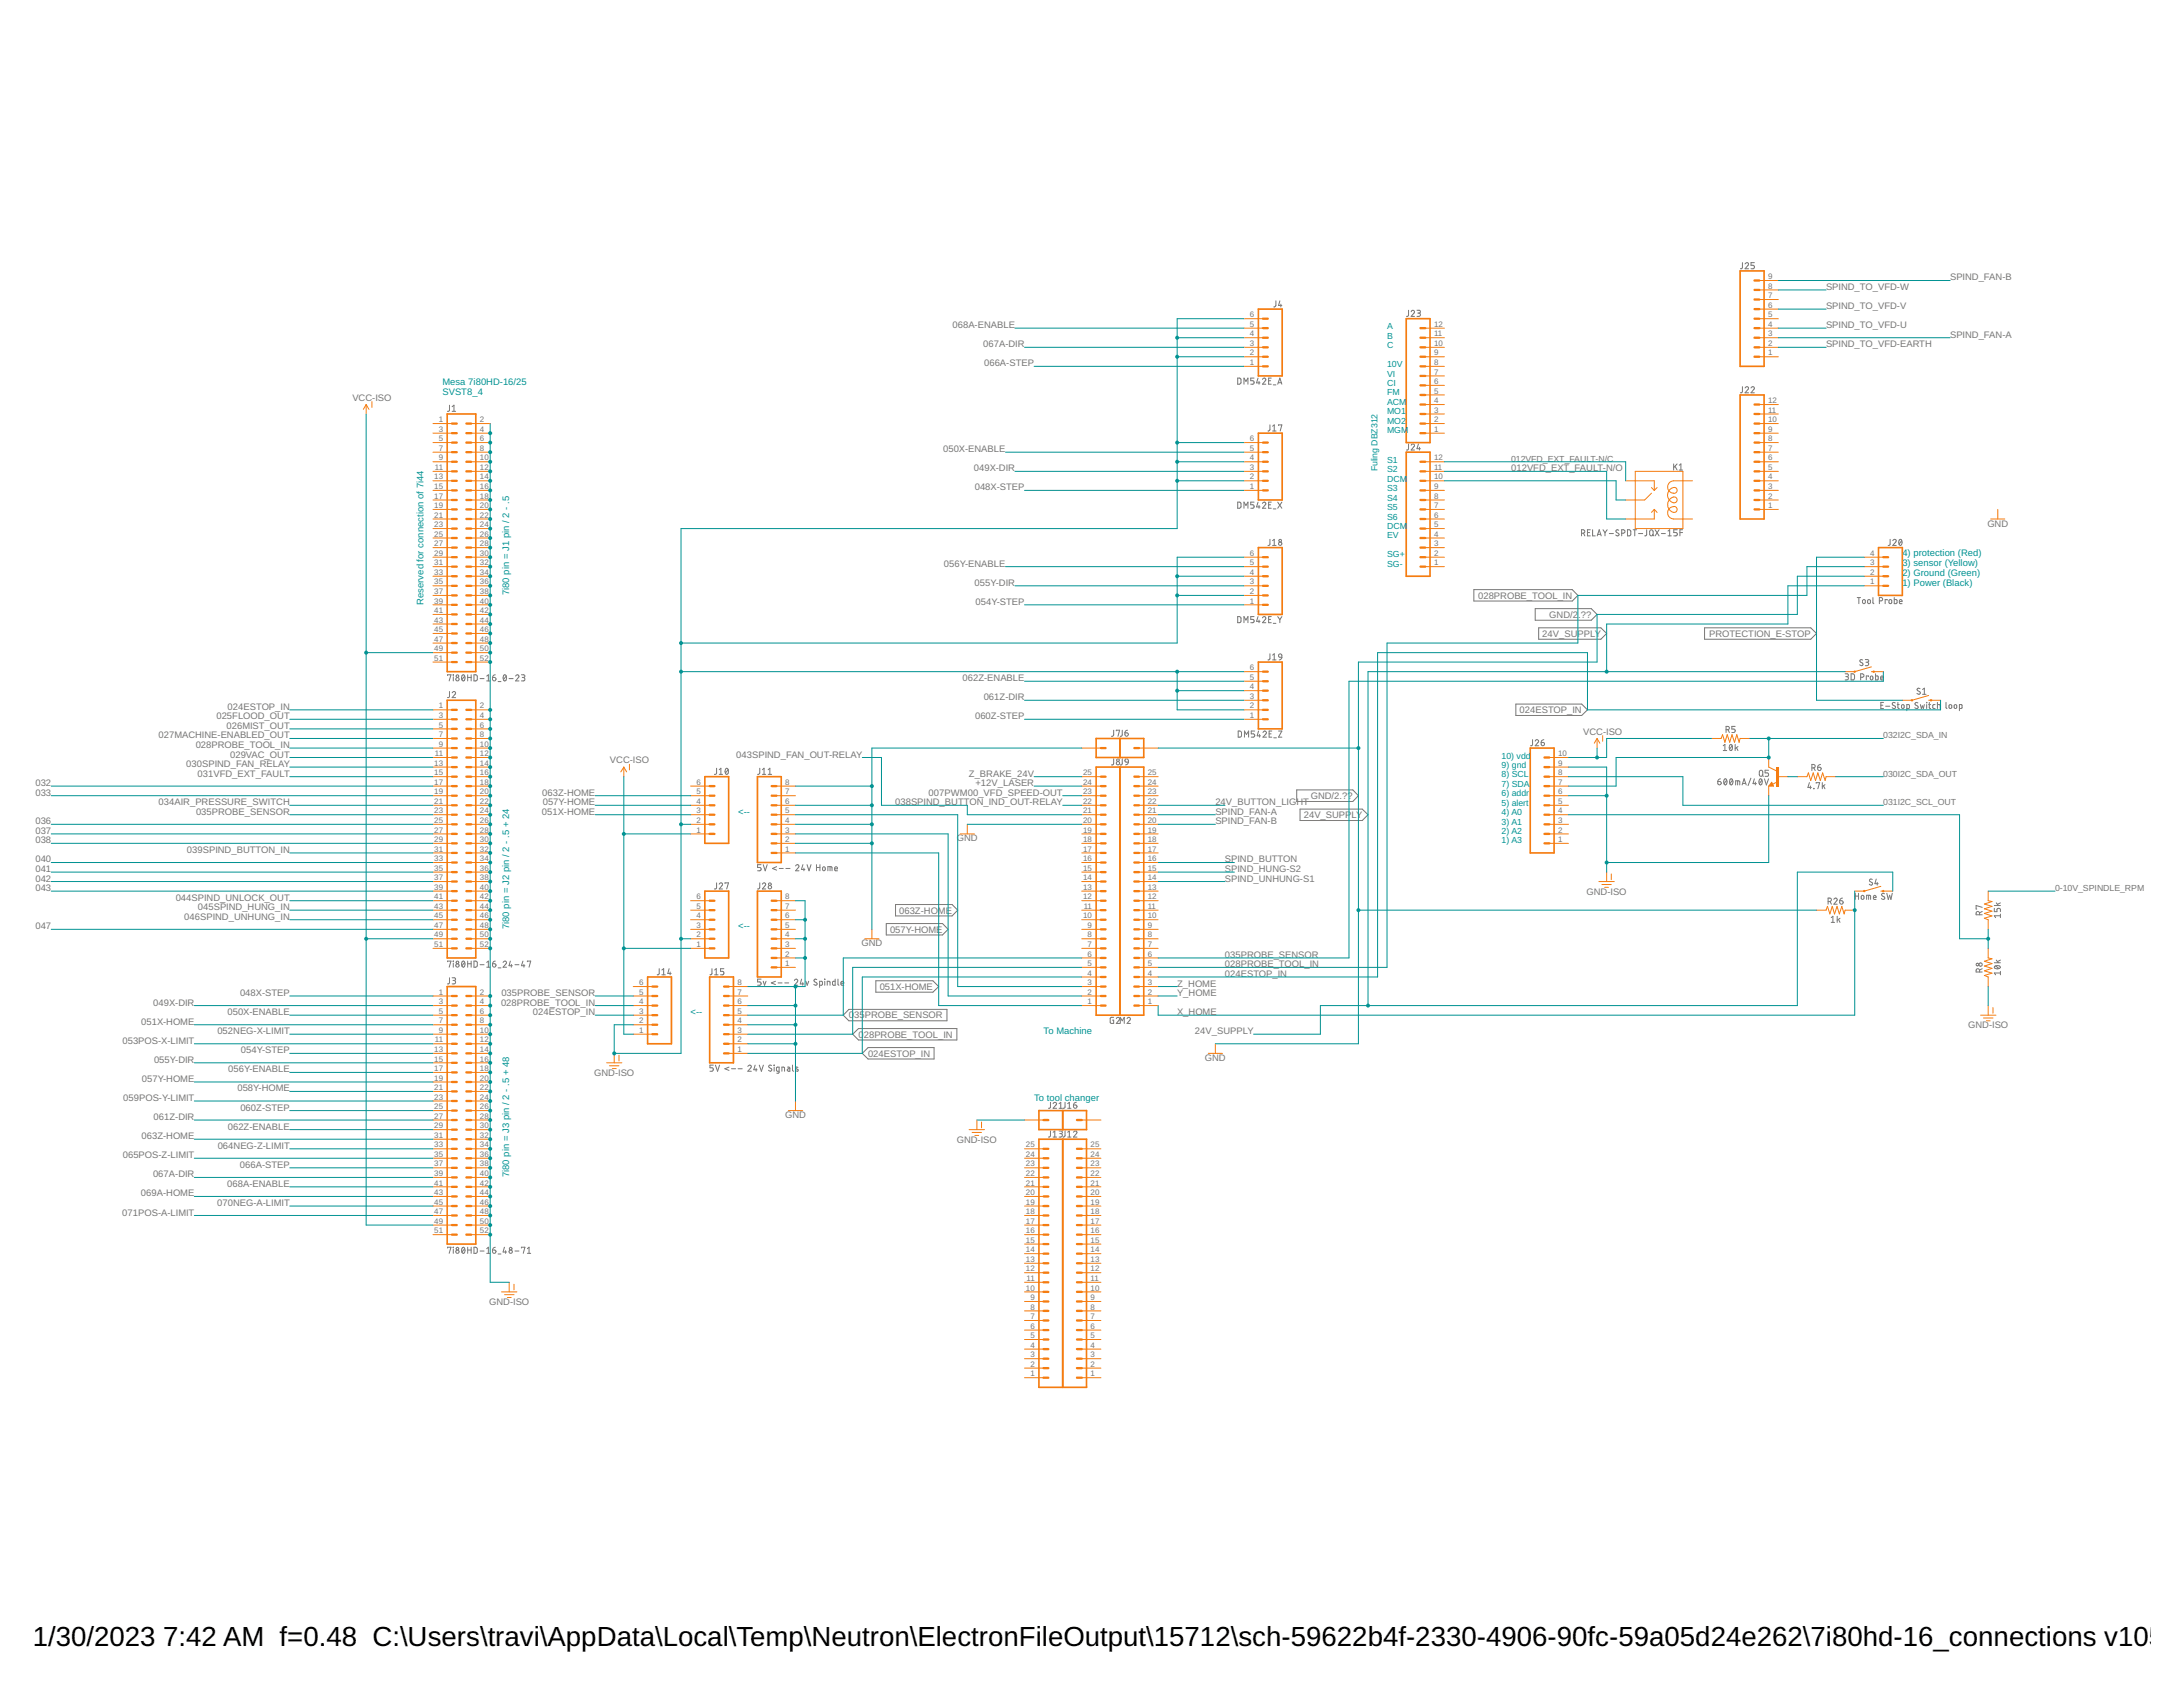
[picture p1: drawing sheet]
<svg xmlns="http://www.w3.org/2000/svg" width="279mm" height="216mm" viewBox="0 0 279 216" stroke-linecap="round" stroke-linejoin="round" font-family="sans-serif">
<defs><g id="words">
<g font-size="3.5">
<text x="4.2" y="210.7">1/30/2023</text>
<text x="20.9" y="210.7">7:42 AM f=0.48 C:\Users\travi\AppData\Local\Temp\Neutron\ElectronFileOutput\15712\sch-59622b4f-2330-4906-90fc-59a05d24e262\7i80hd-16_connections v105.sc</text>
</g>
<g font-size="1.2" fill="#757575">
<text x="249.6" y="35.9">SPIND_FAN-B</text>
<text x="121.9" y="42">068A-ENABLE</text>
<text x="233.7" y="42">SPIND_TO_VFD-U</text>
<text x="233.7" y="39.6">SPIND_TO_VFD-V</text>
<text x="233.7" y="37.1">SPIND_TO_VFD-W</text>
<text x="125.8" y="44.4">067A-DIR</text>
<text x="126" y="46.9">066A-STEP</text>
<text x="233.7" y="44.4">SPIND_TO_VFD-EARTH</text>
<text x="249.6" y="43.2">SPIND_FAN-A</text>
<text x="45.1" y="51.3">VCC-ISO</text>
<text x="120.7" y="57.9">050X-ENABLE</text>
<text x="124.6" y="60.3">049X-DIR</text>
<text x="124.8" y="62.8">048X-STEP</text>
<text x="193.4" y="60.3">012VFD_EXT_FAULT-N/O</text>
<text x="254.4" y="67.4">GND</text>
<text x="120.8" y="72.5">056Y-ENABLE</text>
<text x="124.7" y="75">055Y-DIR</text>
<text x="124.9" y="77.4">054Y-STEP</text>
<text x="189.2" y="76.6">028PROBE_TOOL_IN</text>
<text x="197.4" y="81.5">24V_SUPPLY</text>
<text x="198.3" y="79.1">GND/2</text>
<text x="202" y="79.1">.</text>
<text x="202.3" y="79.1">??</text>
<text x="218.7" y="81.5">PROTECTION_E-STOP</text>
<text x="123.2" y="87.2">062Z-ENABLE</text>
<text x="125.9" y="89.6">061Z-DIR</text>
<text x="20.3" y="94.5">027MACHINE-ENABLED_OUT</text>
<text x="25" y="95.7">028PROBE_TOOL_IN</text>
<text x="27.7" y="92.1">025FLOOD_OUT</text>
<text x="29" y="93.3">026MIST_OUT</text>
<text x="29.1" y="90.8">024ESTOP_IN</text>
<text x="124.8" y="92.1">060Z-STEP</text>
<text x="194.5" y="91.3">024ESTOP_IN</text>
<text x="202.6" y="94">VCC-ISO</text>
<text x="4.5" y="101.8">033</text>
<text x="4.5" y="100.6">032</text>
<text x="23.8" y="98.2">030SPIND_FAN_RELAY</text>
<text x="25.3" y="99.4">031VFD_EXT_FAULT</text>
<text x="29.5" y="96.9">029VAC_OUT</text>
<text x="69.4" y="101.8">063Z-HOME</text>
<text x="78.1" y="97.7">VCC-ISO</text>
<text x="94.2" y="96.9">043SPIND_FAN_OUT-RELAY</text>
<text x="118.8" y="101.8">007PWM00_VFD_SPEED-OUT</text>
<text x="124" y="99.4">Z_BRAKE_24V</text>
<text x="124.9" y="100.6">+12V_LASER</text>
<text x="4.5" y="105.5">036</text>
<text x="4.5" y="106.7">037</text>
<text x="4.5" y="107.9">038</text>
<text x="20.3" y="103.1">034AIR_PRESSURE_SWITCH</text>
<text x="25.1" y="104.3">035PROBE_SENSOR</text>
<text x="69.4" y="104.3">051X-HOME</text>
<text x="69.5" y="103.1">057Y-HOME</text>
<text x="114.6" y="103.1">038SPIND_BUTTON_IND_OUT-RELAY</text>
<text x="122.5" y="107.7">GND</text>
<text x="155.6" y="104.3">SPIND_FAN-A</text>
<text x="155.6" y="105.5">SPIND_FAN-B</text>
<text x="155.6" y="103.1">24V_BUTTON_LIGHT</text>
<text x="166.9" y="104.7">24V_SUPP</text>
<text x="167.8" y="102.3">GND/2.??</text>
<text x="173" y="104.7">LY</text>
<text x="4.5" y="110.4">040</text>
<text x="4.5" y="111.6">041</text>
<text x="4.5" y="112.8">042</text>
<text x="23.9" y="109.2">039SPIND_BUTTON_IN</text>
<text x="156.8" y="112.8">SPIND_UNHUNG-S1</text>
<text x="156.8" y="111.6">SPIND_HUNG-S2</text>
<text x="156.8" y="110.4">SPIND_BUTTON</text>
<text x="4.5" y="114">043</text>
<text x="4.5" y="118.9">047</text>
<text x="22.5" y="115.3">044SPIND_UNLOCK_OUT</text>
<text x="23.6" y="117.7">046SPIND_UNHUNG_IN</text>
<text x="25.3" y="116.5">045SPIND_HUNG_IN</text>
<text x="113.9" y="119.4">057Y-HOME</text>
<text x="115.1" y="116.9">063Z-HOME</text>
<text x="203.1" y="114.5">GND-ISO</text>
<text x="110.3" y="121.1">GND</text>
<text x="156.8" y="122.6">035PROBE_SENSOR</text>
<text x="156.8" y="123.8">028PROBE_TOOL_IN</text>
<text x="156.8" y="125">024ESTOP_IN</text>
<text x="18.1" y="131.1">051X-HOME</text>
<text x="19.6" y="128.7">049X-DIR</text>
<text x="29.1" y="129.9">050X-ENABLE</text>
<text x="30.7" y="127.5">048X-STEP</text>
<text x="64.1" y="128.7">028PROBE_TOOL_IN</text>
<text x="64.2" y="127.5">035PROBE_SENSOR</text>
<text x="68.2" y="129.9">024ESTOP_IN</text>
<text x="108.7" y="130.3">0</text>
<text x="109.3" y="130.3">35</text>
<text x="110.7" y="130.3">PROBE_SENSOR</text>
<text x="112.6" y="126.7">051X-HOME</text>
<text x="150.7" y="129.9">X_HOME</text>
<text x="150.7" y="127.5">Y_HOME</text>
<text x="150.7" y="126.3">Z_HOME</text>
<text x="251.9" y="131.6">GND-ISO</text>
<text x="15.7" y="133.6">053POS-X-LIMIT</text>
<text x="19.7" y="136">055Y-DIR</text>
<text x="27.8" y="132.4">052NEG-X-LIMIT</text>
<text x="29.2" y="137.2">056Y-ENABLE</text>
<text x="30.8" y="134.8">054Y-STEP</text>
<text x="76.1" y="137.7">GND-ISO</text>
<text x="109.9" y="132.8">0</text>
<text x="110.6" y="132.8">28PROBE_TOOL_IN</text>
<text x="111.1" y="135.2">024ESTOP_IN</text>
<text x="152.9" y="132.4">24V_SUPPLY</text>
<text x="154.2" y="135.8">GND</text>
<text x="15.8" y="140.9">059POS-Y-LIMIT</text>
<text x="18.2" y="138.5">057Y-HOME</text>
<text x="19.7" y="143.4">061Z-DIR</text>
<text x="30.4" y="139.7">058Y-HOME</text>
<text x="30.8" y="142.1">060Z-STEP</text>
<text x="100.5" y="143.1">GND</text>
<text x="15.7" y="148.2">065POS-Z-LIMIT</text>
<text x="18.1" y="145.8">063Z-HOME</text>
<text x="27.9" y="147">064NEG-Z-LIMIT</text>
<text x="29.2" y="144.6">062Z-ENABLE</text>
<text x="30.7" y="149.5">066A-STEP</text>
<text x="122.5" y="146.3">GND-ISO</text>
<text x="15.7" y="155.6">071POS-A-LIMIT</text>
<text x="18" y="153.1">069A-HOME</text>
<text x="19.6" y="150.7">067A-DIR</text>
<text x="27.8" y="154.3">070NEG-A-LIMIT</text>
<text x="29.1" y="151.9">068A-ENABLE</text>
<text x="62.6" y="167">GND-ISO</text>
</g>
<g font-size="1.2" fill="#009292">
<text x="56.6" y="50.5">SVST8_4</text>
<text x="56.6" y="49.3">Mesa 7i80HD-16/25</text>
<text x="243.5" y="71.1">4) protection (Red)</text>
<text x="54.2" y="77.4" transform="rotate(-90 54.2 77.4)">Reserved for connection of 7i44</text>
<text x="65.2" y="76.2" transform="rotate(-90 65.2 76.2)">7i80 pin = J1 pin / 2 - .5</text>
<text x="243.5" y="72.4">3) sensor (Yellow)</text>
<text x="243.5" y="73.7">2) Ground (Green)</text>
<text x="243.5" y="75">1) Power (Black)</text>
<text x="94.5" y="104.3">&lt;--</text>
<text x="65.2" y="118.9" transform="rotate(-90 65.2 118.9)">7i80 pin = J2 pin / 2 - .5 + 24</text>
<text x="94.5" y="118.9">&lt;--</text>
<text x="88.4" y="129.9">&lt;--</text>
<text x="133.6" y="132.4">To Machine</text>
<text x="132.3" y="140.9">To tool changer</text>
<text x="65.2" y="150.7" transform="rotate(-90 65.2 150.7)">7i80 pin = J3 pin / 2 - .5 + 48</text>
</g>
<g font-size="1.1" fill="#009292">
<text x="177.5" y="42.2">A</text>
<text x="177.5" y="43.4">B</text>
<text x="177.5" y="44.6">C</text>
<text x="177.5" y="47">10V</text>
<text x="177.5" y="48.2">VI</text>
<text x="177.5" y="49.4">CI</text>
<text x="177.5" y="50.6">FM</text>
<text x="177.5" y="51.8">ACM</text>
<text x="177.5" y="53">MO1</text>
<text x="177.5" y="54.2">MO2</text>
<text x="177.5" y="55.4">MGM</text>
<text x="177.5" y="59.3">S1</text>
<text x="176.3" y="60.3" transform="rotate(-90 176.3 60.3)">Fuling DBZ312</text>
<text x="177.5" y="60.5">S2</text>
<text x="177.5" y="61.7">DCM</text>
<text x="177.5" y="62.9">S3</text>
<text x="177.5" y="64.1">S4</text>
<text x="177.5" y="65.3">S5</text>
<text x="177.5" y="66.5">S6</text>
<text x="177.5" y="67.7">DCM</text>
<text x="177.5" y="68.9">EV</text>
<text x="177.5" y="71.3">SG+</text>
<text x="177.5" y="72.5">SG-</text>
<text x="192.2" y="97.1">10) vdd</text>
<text x="192.2" y="98.3">9) gnd</text>
<text x="192.2" y="99.5">8) SCL</text>
<text x="192.2" y="100.7">7) SDA</text>
<text x="192.2" y="101.9">6) addr</text>
<text x="192.2" y="103.1">5) alert</text>
<text x="192.2" y="104.3">4) A0</text>
<text x="192.2" y="105.5">3) A1</text>
<text x="192.2" y="106.7">2) A2</text>
<text x="192.2" y="107.9">1) A3</text>
</g>
<g font-size="1.1" fill="#757575">
<text x="193.4" y="59.1">012VFD_EXT_FAULT-N/C</text>
<text x="241" y="94.5">032I2C_SDA_IN</text>
<text x="241" y="99.4">030I2C_SDA_OUT</text>
<text x="241" y="103.1">031I2C_SCL_OUT</text>
<text x="263" y="114">0-10V_SPINDLE_RPM</text>
</g>
<g font-size="1" fill="#757575">
<text x="226.3" y="35.7">9</text>
<text x="160" y="41.8">5</text>
<text x="160" y="40.6">6</text>
<text x="183.5" y="41.8">12</text>
<text x="226.3" y="41.8">4</text>
<text x="226.3" y="40.6">5</text>
<text x="226.3" y="39.4">6</text>
<text x="226.3" y="38.2">7</text>
<text x="226.3" y="36.9">8</text>
<text x="160" y="46.7">1</text>
<text x="160" y="45.5">2</text>
<text x="160" y="44.3">3</text>
<text x="160" y="43">4</text>
<text x="183.5" y="47.9">7</text>
<text x="183.5" y="46.7">8</text>
<text x="183.5" y="45.5">9</text>
<text x="183.5" y="44.3">10</text>
<text x="183.5" y="43">11</text>
<text x="226.3" y="45.5">1</text>
<text x="226.3" y="44.3">2</text>
<text x="226.3" y="43">3</text>
<text x="183.5" y="52.8">3</text>
<text x="183.5" y="51.6">4</text>
<text x="183.5" y="50.4">5</text>
<text x="183.5" y="49.2">6</text>
<text x="226.3" y="52.8">11</text>
<text x="226.3" y="51.6">12</text>
<text x="56.2" y="54">1</text>
<text x="56.2" y="55.3">3</text>
<text x="56.2" y="56.5">5</text>
<text x="56.2" y="57.7">7</text>
<text x="56.2" y="58.9">9</text>
<text x="61.4" y="54">2</text>
<text x="61.4" y="55.3">4</text>
<text x="61.4" y="56.5">6</text>
<text x="61.4" y="57.7">8</text>
<text x="61.4" y="58.9">10</text>
<text x="160" y="58.9">4</text>
<text x="160" y="57.7">5</text>
<text x="160" y="56.5">6</text>
<text x="183.5" y="55.3">1</text>
<text x="183.5" y="54">2</text>
<text x="183.5" y="58.9">12</text>
<text x="226.3" y="58.9">6</text>
<text x="226.3" y="57.7">7</text>
<text x="226.3" y="56.5">8</text>
<text x="226.3" y="55.3">9</text>
<text x="226.3" y="54">10</text>
<text x="55.6" y="61.4">13</text>
<text x="55.6" y="62.6">15</text>
<text x="55.6" y="63.8">17</text>
<text x="55.6" y="65">19</text>
<text x="55.7" y="60.1">11</text>
<text x="61.4" y="60.1">12</text>
<text x="61.4" y="61.4">14</text>
<text x="61.4" y="62.6">16</text>
<text x="61.4" y="63.8">18</text>
<text x="61.4" y="65">20</text>
<text x="160" y="62.6">1</text>
<text x="160" y="61.4">2</text>
<text x="160" y="60.1">3</text>
<text x="183.5" y="65">7</text>
<text x="183.5" y="63.8">8</text>
<text x="183.5" y="62.6">9</text>
<text x="183.5" y="61.4">10</text>
<text x="183.5" y="60.1">11</text>
<text x="226.3" y="65">1</text>
<text x="226.3" y="63.8">2</text>
<text x="226.3" y="62.6">3</text>
<text x="226.3" y="61.4">4</text>
<text x="226.3" y="60.1">5</text>
<text x="55.6" y="66.3">21</text>
<text x="55.6" y="67.5">23</text>
<text x="55.6" y="68.7">25</text>
<text x="55.6" y="69.9">27</text>
<text x="55.6" y="71.1">29</text>
<text x="61.4" y="66.3">22</text>
<text x="61.4" y="67.5">24</text>
<text x="61.4" y="68.7">26</text>
<text x="61.4" y="69.9">28</text>
<text x="61.4" y="71.1">30</text>
<text x="160" y="71.1">6</text>
<text x="183.5" y="71.1">2</text>
<text x="183.5" y="69.9">3</text>
<text x="183.5" y="68.7">4</text>
<text x="183.5" y="67.5">5</text>
<text x="183.5" y="66.3">6</text>
<text x="239.3" y="71.1">4</text>
<text x="55.6" y="72.4">31</text>
<text x="55.6" y="73.6">33</text>
<text x="55.6" y="74.8">35</text>
<text x="55.6" y="76">37</text>
<text x="55.6" y="77.2">39</text>
<text x="61.4" y="72.4">32</text>
<text x="61.4" y="73.6">34</text>
<text x="61.4" y="74.8">36</text>
<text x="61.4" y="76">38</text>
<text x="61.4" y="77.2">40</text>
<text x="160" y="77.2">1</text>
<text x="160" y="76">2</text>
<text x="160" y="74.8">3</text>
<text x="160" y="73.6">4</text>
<text x="160" y="72.4">5</text>
<text x="183.5" y="72.4">1</text>
<text x="239.3" y="74.8">1</text>
<text x="239.3" y="73.6">2</text>
<text x="239.3" y="72.4">3</text>
<text x="55.6" y="78.5">41</text>
<text x="55.6" y="79.7">43</text>
<text x="55.6" y="80.9">45</text>
<text x="55.6" y="82.1">47</text>
<text x="55.6" y="83.3">49</text>
<text x="61.4" y="78.5">42</text>
<text x="61.4" y="79.7">44</text>
<text x="61.4" y="80.9">46</text>
<text x="61.4" y="82.1">48</text>
<text x="61.4" y="83.3">50</text>
<text x="55.6" y="84.6">51</text>
<text x="61.4" y="84.6">52</text>
<text x="160" y="89.5">3</text>
<text x="160" y="88.2">4</text>
<text x="160" y="87">5</text>
<text x="160" y="85.8">6</text>
<text x="56.2" y="90.7">1</text>
<text x="56.2" y="91.9">3</text>
<text x="56.2" y="93.1">5</text>
<text x="56.2" y="94.3">7</text>
<text x="56.2" y="95.6">9</text>
<text x="61.4" y="90.7">2</text>
<text x="61.4" y="91.9">4</text>
<text x="61.4" y="93.1">6</text>
<text x="61.4" y="94.3">8</text>
<text x="61.4" y="95.6">10</text>
<text x="160" y="91.9">1</text>
<text x="160" y="90.7">2</text>
<text x="55.6" y="98">13</text>
<text x="55.6" y="99.2">15</text>
<text x="55.6" y="100.4">17</text>
<text x="55.6" y="101.7">19</text>
<text x="55.7" y="96.8">11</text>
<text x="61.4" y="96.8">12</text>
<text x="61.4" y="98">14</text>
<text x="61.4" y="99.2">16</text>
<text x="61.4" y="100.4">18</text>
<text x="61.4" y="101.7">20</text>
<text x="89.1" y="101.7">5</text>
<text x="89.1" y="100.4">6</text>
<text x="100.5" y="101.7">7</text>
<text x="100.5" y="100.4">8</text>
<text x="138.6" y="101.7">23</text>
<text x="138.6" y="100.4">24</text>
<text x="138.6" y="99.2">25</text>
<text x="146.9" y="101.7">23</text>
<text x="146.9" y="100.4">24</text>
<text x="146.9" y="99.2">25</text>
<text x="199.4" y="101.7">6</text>
<text x="199.4" y="100.4">7</text>
<text x="199.4" y="99.2">8</text>
<text x="199.4" y="98">9</text>
<text x="199.4" y="96.8">10</text>
<text x="55.6" y="102.9">21</text>
<text x="55.6" y="104.1">23</text>
<text x="55.6" y="105.3">25</text>
<text x="55.6" y="106.5">27</text>
<text x="55.6" y="107.8">29</text>
<text x="61.4" y="102.9">22</text>
<text x="61.4" y="104.1">24</text>
<text x="61.4" y="105.3">26</text>
<text x="61.4" y="106.5">28</text>
<text x="61.4" y="107.8">30</text>
<text x="89.1" y="106.5">1</text>
<text x="89.1" y="105.3">2</text>
<text x="89.1" y="104.1">3</text>
<text x="89.1" y="102.9">4</text>
<text x="100.5" y="107.8">2</text>
<text x="100.5" y="106.5">3</text>
<text x="100.5" y="105.3">4</text>
<text x="100.5" y="104.1">5</text>
<text x="100.5" y="102.9">6</text>
<text x="138.6" y="107.8">18</text>
<text x="138.6" y="106.5">19</text>
<text x="138.6" y="105.3">20</text>
<text x="138.6" y="104.1">21</text>
<text x="138.6" y="102.9">22</text>
<text x="146.9" y="107.8">18</text>
<text x="146.9" y="106.5">19</text>
<text x="146.9" y="105.3">20</text>
<text x="146.9" y="104.1">21</text>
<text x="146.9" y="102.9">22</text>
<text x="199.4" y="107.8">1</text>
<text x="199.4" y="106.5">2</text>
<text x="199.4" y="105.3">3</text>
<text x="199.4" y="104.1">4</text>
<text x="199.4" y="102.9">5</text>
<text x="55.6" y="109">31</text>
<text x="55.6" y="110.2">33</text>
<text x="55.6" y="111.4">35</text>
<text x="55.6" y="112.7">37</text>
<text x="55.6" y="113.9">39</text>
<text x="61.4" y="109">32</text>
<text x="61.4" y="110.2">34</text>
<text x="61.4" y="111.4">36</text>
<text x="61.4" y="112.7">38</text>
<text x="61.4" y="113.9">40</text>
<text x="100.5" y="109">1</text>
<text x="138.6" y="113.9">13</text>
<text x="138.6" y="112.7">14</text>
<text x="138.6" y="111.4">15</text>
<text x="138.6" y="110.2">16</text>
<text x="138.6" y="109">17</text>
<text x="146.9" y="113.9">13</text>
<text x="146.9" y="112.7">14</text>
<text x="146.9" y="111.4">15</text>
<text x="146.9" y="110.2">16</text>
<text x="146.9" y="109">17</text>
<text x="55.6" y="115.1">41</text>
<text x="55.6" y="116.3">43</text>
<text x="55.6" y="117.5">45</text>
<text x="55.6" y="118.8">47</text>
<text x="55.6" y="120">49</text>
<text x="61.4" y="115.1">42</text>
<text x="61.4" y="116.3">44</text>
<text x="61.4" y="117.5">46</text>
<text x="61.4" y="118.8">48</text>
<text x="61.4" y="120">50</text>
<text x="89.1" y="120">2</text>
<text x="89.1" y="118.8">3</text>
<text x="89.1" y="117.5">4</text>
<text x="89.1" y="116.3">5</text>
<text x="89.1" y="115.1">6</text>
<text x="100.5" y="120">4</text>
<text x="100.5" y="118.8">5</text>
<text x="100.5" y="117.5">6</text>
<text x="100.5" y="116.3">7</text>
<text x="100.5" y="115.1">8</text>
<text x="138.6" y="117.5">10</text>
<text x="138.6" y="115.1">12</text>
<text x="138.7" y="116.3">11</text>
<text x="139.2" y="120">8</text>
<text x="139.2" y="118.8">9</text>
<text x="146.9" y="120">8</text>
<text x="146.9" y="118.8">9</text>
<text x="146.9" y="117.5">10</text>
<text x="146.9" y="116.3">11</text>
<text x="146.9" y="115.1">12</text>
<text x="55.6" y="121.2">51</text>
<text x="61.4" y="121.2">52</text>
<text x="89.1" y="121.2">1</text>
<text x="100.5" y="123.6">1</text>
<text x="100.5" y="122.4">2</text>
<text x="100.5" y="121.2">3</text>
<text x="139.2" y="124.9">4</text>
<text x="139.2" y="123.6">5</text>
<text x="139.2" y="122.4">6</text>
<text x="139.2" y="121.2">7</text>
<text x="146.9" y="124.9">4</text>
<text x="146.9" y="123.6">5</text>
<text x="146.9" y="122.4">6</text>
<text x="146.9" y="121.2">7</text>
<text x="56.2" y="127.3">1</text>
<text x="56.2" y="128.5">3</text>
<text x="56.2" y="129.7">5</text>
<text x="56.2" y="131">7</text>
<text x="61.4" y="127.3">2</text>
<text x="61.4" y="128.5">4</text>
<text x="61.4" y="129.7">6</text>
<text x="61.4" y="131">8</text>
<text x="81.8" y="131">2</text>
<text x="81.8" y="129.7">3</text>
<text x="81.8" y="128.5">4</text>
<text x="81.8" y="127.3">5</text>
<text x="81.8" y="126.1">6</text>
<text x="94.4" y="131">4</text>
<text x="94.4" y="129.7">5</text>
<text x="94.4" y="128.5">6</text>
<text x="94.4" y="127.3">7</text>
<text x="94.4" y="126.1">8</text>
<text x="139.2" y="128.5">1</text>
<text x="139.2" y="127.3">2</text>
<text x="139.2" y="126.1">3</text>
<text x="146.9" y="128.5">1</text>
<text x="146.9" y="127.3">2</text>
<text x="146.9" y="126.1">3</text>
<text x="55.6" y="134.6">13</text>
<text x="55.6" y="135.9">15</text>
<text x="55.6" y="137.1">17</text>
<text x="55.7" y="133.4">11</text>
<text x="56.2" y="132.2">9</text>
<text x="61.4" y="132.2">10</text>
<text x="61.4" y="133.4">12</text>
<text x="61.4" y="134.6">14</text>
<text x="61.4" y="135.9">16</text>
<text x="61.4" y="137.1">18</text>
<text x="81.8" y="132.2">1</text>
<text x="94.4" y="134.6">1</text>
<text x="94.4" y="133.4">2</text>
<text x="94.4" y="132.2">3</text>
<text x="55.6" y="138.3">19</text>
<text x="55.6" y="139.5">21</text>
<text x="55.6" y="140.7">23</text>
<text x="55.6" y="142">25</text>
<text x="55.6" y="143.2">27</text>
<text x="61.4" y="138.3">20</text>
<text x="61.4" y="139.5">22</text>
<text x="61.4" y="140.7">24</text>
<text x="61.4" y="142">26</text>
<text x="61.4" y="143.2">28</text>
<text x="55.6" y="144.4">29</text>
<text x="55.6" y="145.6">31</text>
<text x="55.6" y="146.8">33</text>
<text x="55.6" y="148.1">35</text>
<text x="55.6" y="149.3">37</text>
<text x="61.4" y="144.4">30</text>
<text x="61.4" y="145.6">32</text>
<text x="61.4" y="146.8">34</text>
<text x="61.4" y="148.1">36</text>
<text x="61.4" y="149.3">38</text>
<text x="131.3" y="149.3">23</text>
<text x="131.3" y="148.1">24</text>
<text x="131.3" y="146.8">25</text>
<text x="139.6" y="149.3">23</text>
<text x="139.6" y="148.1">24</text>
<text x="139.6" y="146.8">25</text>
<text x="55.6" y="150.5">39</text>
<text x="55.6" y="151.7">41</text>
<text x="55.6" y="152.9">43</text>
<text x="55.6" y="154.2">45</text>
<text x="55.6" y="155.4">47</text>
<text x="61.4" y="150.5">40</text>
<text x="61.4" y="151.7">42</text>
<text x="61.4" y="152.9">44</text>
<text x="61.4" y="154.2">46</text>
<text x="61.4" y="155.4">48</text>
<text x="131.3" y="155.4">18</text>
<text x="131.3" y="154.2">19</text>
<text x="131.3" y="152.9">20</text>
<text x="131.3" y="151.7">21</text>
<text x="131.3" y="150.5">22</text>
<text x="139.6" y="155.4">18</text>
<text x="139.6" y="154.2">19</text>
<text x="139.6" y="152.9">20</text>
<text x="139.6" y="151.7">21</text>
<text x="139.6" y="150.5">22</text>
<text x="55.6" y="156.6">49</text>
<text x="55.6" y="157.8">51</text>
<text x="61.4" y="156.6">50</text>
<text x="61.4" y="157.8">52</text>
<text x="131.3" y="161.5">13</text>
<text x="131.3" y="160.3">14</text>
<text x="131.3" y="159.1">15</text>
<text x="131.3" y="157.8">16</text>
<text x="131.3" y="156.6">17</text>
<text x="139.6" y="161.5">13</text>
<text x="139.6" y="160.3">14</text>
<text x="139.6" y="159.1">15</text>
<text x="139.6" y="157.8">16</text>
<text x="139.6" y="156.6">17</text>
<text x="131.3" y="165.2">10</text>
<text x="131.3" y="162.7">12</text>
<text x="131.4" y="163.9">11</text>
<text x="131.9" y="167.6">8</text>
<text x="131.9" y="166.4">9</text>
<text x="139.6" y="167.6">8</text>
<text x="139.6" y="166.4">9</text>
<text x="139.6" y="165.2">10</text>
<text x="139.6" y="163.9">11</text>
<text x="139.6" y="162.7">12</text>
<text x="131.9" y="173.7">3</text>
<text x="131.9" y="172.5">4</text>
<text x="131.9" y="171.3">5</text>
<text x="131.9" y="170">6</text>
<text x="131.9" y="168.8">7</text>
<text x="139.6" y="173.7">3</text>
<text x="139.6" y="172.5">4</text>
<text x="139.6" y="171.3">5</text>
<text x="139.6" y="170">6</text>
<text x="139.6" y="168.8">7</text>
<text x="131.9" y="176.1">1</text>
<text x="131.9" y="174.9">2</text>
<text x="139.6" y="176.1">1</text>
<text x="139.6" y="174.9">2</text>
</g>
</g></defs>
<g fill="none" stroke="#757575" stroke-width=".13">
<path d="M163.3 38.5v.6l-.3 .2M163.8 38.5l-.2 .6h.5M163.9 38.9v.4M180.3 39.7v.7l-.3 .1M180.6 39.9a.21 .21 0 0 1 .3-.2 .21 .21 0 0 1 .1 .4l-.4 .4h.4M181.4 39.7l.4 .1-.1 .2-.2 .1M223 33.6v.7l-.2 .1M223.4 33.8a.22 .22 0 0 1 .3-.2 .22 .22 0 0 1 0 .4l-.3 .4h.4M224.5 33.6h-.4v.4h.4v.1v.3h-.4M57.5 51.9v.7h-.2M57.9 52.6h.4M57.9 52l.2-.1v.7"/>
<path d="M158.4 48.4l.4 .1v.6l-.2 .1h-.2zM159.2 49.2v-.8l.3 .4 .2-.4v.8M160.5 48.4h-.4v.3h.3l.1 .2-.1 .2-.3 .1M161 48.4l-.2 .6h.5M161.1 48.8v.4M161.6 48.6a.21 .21 0 0 1 .3-.2 .21 .21 0 0 1 0 .3l-.3 .5h.4M162.4 48.7h.2M162.5 54.4v.7l-.2 .1M162.7 48.4h-.3v.8h.3M162.9 55.2h.4M162.9 54.5l.2-.1v.8M163 49.3h.3"/>
<path d="M163.5 49.2l.3-.8 .3 .8M163.6 49h.4M163.6 54.5v-.1h.5l-.2 .8M180.3 56.8v.7l-.3 .1M180.6 57a.21 .21 0 0 1 .3-.2 .21 .21 0 0 1 .1 .3l-.4 .5h.4M181.5 56.8l-.1 .6h.4M181.6 40.1a.21 .21 0 0 1 .2 .2 .21 .21 0 0 1-.2 .2h-.2M181.7 57.2v.4M214.2 59.4v.8M214.4 59.7l.3 .5M214.7 59.4l-.5 .5M214.9 59.5l.2-.1v.8"/>
<path d="M223 49.5v.7l-.2 .1M223.4 49.7a.22 .22 0 0 1 .3-.2 .22 .22 0 0 1 0 .3l-.3 .5h.4M224.1 49.7a.21 .21 0 0 1 .3-.2 .21 .21 0 0 1 .1 .3l-.4 .5h.4M158.4 64.3l.4 .1v.5l-.2 .1h-.2zM158.4 78.9l.4 .1v.5l-.1 .2h-.3zM159.2 65v-.7l.3 .4 .2-.4v.7M159.2 79.7v-.8l.3 .5 .2-.5v.8M160.5 64.3h-.4v.3h.3l.1 .2-.1 .2h-.3M160.5 78.9h-.4v.4h.3l.1 .1-.1 .3h-.3M161 64.3l-.2 .6h.5M161 78.9l-.2 .6h.5M161.1 64.7v.3"/>
<path d="M161.1 79.4v.3M161.6 64.4a.21 .21 0 0 1 .3-.1 .21 .21 0 0 1 0 .3l-.3 .4h.4M161.6 79.1a.22 .22 0 0 1 .3-.2 .22 .22 0 0 1 0 .4l-.3 .4h.4M162.4 64.6h.2M162.4 79.3h.2M162.5 69v.7l-.2 .1M162.7 64.3h-.3v.7h.3M162.7 78.9h-.3v.8h.3M162.9 69.2l.2-.2v.8M162.9 69.8h.4M163 65.1h.3M163 79.8h.3"/>
<path d="M163.5 64.3l.6 .7M163.5 78.9l.3 .4M163.8 79.3v.4M164.1 64.3l-.6 .7M164.1 78.9l-.3 .4M188.6 75.5h12.6l.8 .7-.8 .7h-12.6zM196.5 77.9h7.2l.7 .7-.7 .8h-7.2zM202.4 68.2l.4-.1v-.2l-.4-.1v.8M202.7 68.2l.1 .4M203.2 68.2h.3M203.5 67.8h-.3v.8h.3M203.8 67.8v.8h.4"/>
<path d="M204.4 68.6l.3-.8 .2 .8M204.5 68.4h.4M205.2 67.8l.2 .4M205.4 68.2v.4M205.7 67.8l-.3 .4M206 68.3h.5M207.2 67.9l-.3-.1-.1 .2 .1 .1 .3 .2v.2l-.1 .1-.3-.1M207.6 68.2l.4-.1v-.2l-.4-.1v.8M208.3 67.8l.4 .1v.5l-.1 .2h-.3zM209 67.8h.5M209.2 67.8v.8M209.7 68.3h.5"/>
<path d="M210.8 67.8l-.1 .7-.2 .1M211.2 67.9v-.1a.22 .22 0 0 1 .4 .2l-.1 .5-.3 .1-.1-.2zM211.5 68.4l.2 .2M211.8 67.8l.5 .8M212.3 67.8l-.5 .8M212.6 68.3h.5M213.5 68.6h.4M213.5 68l.2-.2v.8M214.7 67.8h-.5v.4h.4l.1 .1-.1 .3h-.4M214.9 60.2h.4M215 68.2h.3M215.3 67.8h-.3v.8"/>
<path d="M237.7 76.5h.4M237.9 76.5v.8M238.4 76.8l.2-.1 .1 .1v.4h-.3zM239.1 76.8l.1-.1 .2 .1-.1 .4h-.2zM239.7 76.5v.7l.1 .1M240.5 76.9h.2a.21 .21 0 0 0 .3-.2 .21 .21 0 0 0-.3-.2h-.2v.8M241.5 76.8v-.1h-.2v.6M241.8 76.8l.1-.1 .2 .1-.1 .4h-.2zM241.9 69v.7l-.2 .1M242.3 69.2a.22 .22 0 0 1 .3-.2 .22 .22 0 0 1 0 .4l-.3 .4h.4M242.4 76.5v.8l.4-.1v-.4l-.4-.1M243.1 77h.3v-.2h-.3v.3l.1 .1 .2 .1"/>
<path d="M243.1 69h.1a.47 .47 0 0 1 0 .8l-.1-.1-.1-.3zM243.4 69.2l-.3 .4M57.3 86.4h.4l-.2 .7M57.5 88.5v.7l-.2 .1M57.9 88.7a.22 .22 0 0 1 .3-.2 .22 .22 0 0 1 .1 .3l-.4 .5h.4M58 86.4h.1M58 86.6v.5M59.2 86.4h.1a.47 .47 0 0 1 0 .7l-.2-.1v-.2zM59.5 86.5l-.4 .5M59.9 86.4v.7M59.9 86.7h.4M60.3 86.4v.7"/>
<path d="M60.7 86.4l.4 .1v.4l-.1 .2h-.3zM61.4 86.8h.6M62.3 87.1h.4M62.3 86.5l.2-.1v.7M63 86.7h.3a.22 .22 0 0 1 .1 .4 .22 .22 0 0 1-.4-.2zM63.4 86.4a.36 .36 0 0 0-.4 .3M63.8 87.2h.3M64.5 86.4h.1a.45 .45 0 0 1 0 .7l-.1-.1-.1-.2zM64.8 86.5l-.4 .5M65.2 86.8h.5M66 86.5a.21 .21 0 0 1 .3-.1 .21 .21 0 0 1 .1 .3l-.4 .4h.4M66.7 86.4h.5l-.1 .3h-.3"/>
<path d="M67 86.7a.22 .22 0 0 1 .2 .2 .22 .22 0 0 1-.2 .2h-.3M91.7 98.3v.7l-.3 .1M92.1 99.1h.4M92.1 98.5l.2-.2v.8M92.9 98.4l.1-.1a.45 .45 0 0 1 0 .8l-.1-.1-.1-.3zM93.2 98.5l-.4 .4M97.2 98.3v.6l-.1 .2h-.1M97.6 99.1h.4M97.6 98.5l.2-.2v.8M98.3 99.1h.5M98.3 98.5l.2-.2v.8M142.5 97.1v.7l-.2 .1"/>
<path d="M142.5 93.5v.6l-.2 .1M142.9 93.5h.4l-.2 .7M143.6 97.1v.7l-.2 .1M143.6 93.5v.6l-.2 .1M144 93.8h.2a.22 .22 0 0 1 .2 .2 .22 .22 0 0 1-.2 .2 .22 .22 0 0 1-.2-.2zM144.1 97.1a.23 .23 0 0 1 .3 .2v.2h-.3l-.1-.2zM144.3 93.5a.33 .33 0 0 0-.3 .3M144.4 97.5a.36 .36 0 0 1-.3 .4M158.5 93.6l.4 .1v.4l-.1 .2h-.3zM159.3 94.3v-.7l.2 .4 .3-.4v.7M160.6 93.6h-.5v.3h.4l.1 .2-.1 .2h-.4M161.1 93.6l-.2 .6h.4"/>
<path d="M161.2 94v.3M161.6 93.7a.22 .22 0 0 1 .4-.1 .22 .22 0 0 1 0 .3l-.4 .4h.5M162.4 93.9h.3M162.5 83.7v.7l-.2 .1M162.8 93.6h-.4v.7h.4M162.9 83.8l.2-.1v.8M162.9 84.5h.4M163 94.4h.4M163.6 93.6h.5l-.5 .7h.5M163.7 83.8a.22 .22 0 0 1 .2-.1 .22 .22 0 0 1 .2 .2v.2h-.4zM164.1 84.1l-.1 .2-.3 .2M194 90.1h8.4l.8 .7-.8 .8h-8.4z"/>
<path d="M196.2 94.7l-.1 .7h-.2M196.5 94.8a.21 .21 0 0 1 .3-.1 .21 .21 0 0 1 0 .3l-.3 .4h.4M196.9 80.3h8l.7 .8-.7 .7h-8zM197.3 95h.2a.22 .22 0 0 1 .2 .3 .22 .22 0 0 1-.2 .1 .22 .22 0 0 1-.2-.2zM197.6 94.7a.33 .33 0 0 0-.3 .3M218.2 80.3h13.6l.7 .8-.7 .7h-13.6zM220.2 99.7l-.2 .1-.1 .2M220.6 95.4l.2-.1v.8M220.6 96.1h.4M220.7 99.7h.1a.47 .47 0 0 1 0 .8l-.2-.3zM220.9 93.4h.2a.21 .21 0 0 0 .2-.2 .21 .21 0 0 0-.2-.2h-.2v.7M221 99.8l-.3 .5"/>
<path d="M221.2 93.4l.1 .3M221.4 95.4l.1-.1a.47 .47 0 0 1 0 .8l-.2-.3zM221.5 99.7h.1a.45 .45 0 0 1 0 .8l-.2-.1v-.3zM221.7 95.4l-.3 .5M221.7 99.8l-.3 .5M222.1 93h-.4v.3h.3l.1 .2-.1 .2h-.3M222.1 95.3v.8M222.2 95.7l.2 .4M222.4 99.9v.6M222.4 95.5l-.3 .3M224.1 99.6l-.4 .9M224.5 99.7l-.1 .6h.4"/>
<path d="M225.2 99.7h.1a.47 .47 0 0 1 0 .8l-.2-.3zM225.3 98.6h.2l.1 .2v.3l-.1 .2h-.2l-.1-.2v-.3zM225.5 99.8l-.3 .5M225.5 99.2l.2 .2M225.8 99.7l.3 .8 .3-.8M226.4 98.6h-.5v.3h.4l.1 .2-.1 .2-.4 .1M231.9 98.3l.4-.1v-.3l-.4-.1v.8M232.2 98.3l.1 .3M232.6 98.2h.4a.22 .22 0 0 1 0 .4 .22 .22 0 0 1-.4-.2zM233 97.8a.36 .36 0 0 0-.4 .4M236.2 86.2l.4 .1-.1 .3h-.3M236.4 86.6a.21 .21 0 0 1 .2 .2 .21 .21 0 0 1-.2 .2h-.2"/>
<path d="M236.9 86.2l.4 .1a.59 .59 0 0 1 0 .7h-.4zM238.1 86.7l.4-.1v-.3l-.4-.1v.8M238.4 84.5l-.3-.1-.1 .2 .4 .3v.2a.25 .25 0 0 1-.4 0M238.7 84.4l.5 .1-.1 .2-.3 .1M239 84.8l.1 .1v.2l-.4 .1M239.1 86.6v-.1h-.2v.5M239.4 86.6l.1-.1 .2 .1-.1 .4-.2-.1zM240.1 86.2v.8h.3v-.4l-.3-.1M240.7 86.8h.3v-.3l-.3 .1v.4h.3M240.7 90.3h.3M241.1 89.9h-.4v.8h.4M241.3 90.4h.6"/>
<path d="M242.6 90l-.3-.1-.1 .2 .4 .3v.2a.28 .28 0 0 1-.4 0M242.8 90.2h.3M242.9 89.9v.7l.2 .1M243.4 90.3l.1-.1 .2 .1-.1 .4-.2-.1zM244.1 90.7l.3-.1-.1-.4h-.2v.8M245.5 90l-.3-.1-.1 .2 .4 .3v.2a.27 .27 0 0 1-.4 0M245.7 88.1h-.3v.1l.4 .4-.1 .2a.25 .25 0 0 1-.4 0M245.8 90.2l.1 .5 .1-.4 .2 .4 .1-.5M246.1 88.2l.2-.1v.8M246.1 88.9h.4M246.6 89.9h.1M246.6 90.2v.5"/>
<path d="M246.8 90.2h.3M246.9 89.9v.7l.2 .1M247.7 90.2h-.3v.1v.3l.3 .1M248 90.2h.3v.5M248 89.9v.8M249.1 89.9v.7l.1 .1M249.5 90.3l.1-.1 .2 .1v.2l-.1 .2-.2-.1zM250.1 90.3l.2-.1 .1 .1v.4l-.3-.1zM250.8 90.7l.3-.1v-.4h-.3v.8M91.7 113v.7l-.3 .1M92.1 113.2a.21 .21 0 0 1 .3-.2 .21 .21 0 0 1 0 .3l-.3 .5h.4M92.8 113.1v-.1h.4l-.2 .8"/>
<path d="M97.2 113v.6l-.1 .1-.1 .1M97.4 110.7h-.4v.3h.3l.1 .2-.1 .2h-.3M97.6 113.2a.21 .21 0 0 1 .3-.2 .21 .21 0 0 1 0 .3l-.3 .5h.4M97.7 110.7l.2 .7 .3-.7M99.4 110.9l-.5 .2 .5 .3M99.7 111.1h.5M100.6 111.1h.5M101.8 110.8a.22 .22 0 0 1 .3-.1 .22 .22 0 0 1 .1 .3l-.4 .4h.5M102.8 110.7l-.2 .6h.4M102.9 111.1v.3M103.3 110.7l.2 .7 .3-.7M104.5 111h.4"/>
<path d="M104.5 110.7v.7M104.9 110.7v.7M105.3 111l.2-.1 .1 .1-.1 .4h-.2zM106 111.4v-.5l.5 .1v.4M106.2 110.9v.5M106.8 111.2h.4l-.1-.2-.1-.1-.2 .1v.3l.1 .1h.3M113.4 118.2h7.2l.7 .7-.7 .8h-7.2zM114.6 115.8h7.3l.7 .7-.7 .7h-7.3zM166 101.1h7.1l.8 .7-.8 .8h-7.1zM166.4 103.5h7.9l.8 .8-.8 .7h-7.9zM219.9 100h.2a.22 .22 0 0 1 .2 .2 .22 .22 0 0 1-.2 .2 .22 .22 0 0 1-.2-.2zM222.1 100.5v-.6h.5l.1 .6"/>
<path d="M223 100.5l.2-.8 .3 .8M223 100.3h.4M224.7 100.1v.4M231.6 100.2l-.2 .6h.4M231.7 100.6v.3M232.1 100.9h.1zM232.5 100.2h.4l-.2 .7M233.2 100.2v.7M233.4 100.6l.2 .3M233.6 100.4l-.4 .3M234 115.4h.2a.22 .22 0 0 0 .2-.2 .22 .22 0 0 0-.2-.3h-.2v.8M234.2 115.4l.2 .3"/>
<path d="M234.4 117.4l.2-.1v.7M234.4 118h.4M234.7 115.1a.21 .21 0 0 1 .3-.2 .21 .21 0 0 1 .1 .4l-.4 .4h.4M235.1 117.3v.7M235.3 117.7l.2 .3M235.5 115.3h.2a.23 .23 0 0 1 .2 .2 .23 .23 0 0 1-.2 .2 .23 .23 0 0 1-.2-.2zM235.5 117.5l-.4 .3M235.8 114.9a.36 .36 0 0 0-.3 .4M237.4 114.3v.8M237.4 114.7h.5M237.9 114.3v.8M238.2 114.7l.2-.1 .1 .1v.4l-.3-.1z"/>
<path d="M238.9 115.1v-.5l.5 .1v.4M239.2 114.6v.5M239.6 112.6l-.2-.1-.1 .2 .3 .3v.2l-.1 .1-.3-.1M239.8 114.9h.3l-.1-.3-.2 .1v.3l.3 .1M240.1 112.5l-.1 .6h.4M240.3 112.9v.4M241.2 114.4l-.3-.1-.1 .2 .4 .4v.1a.27 .27 0 0 1-.4 0M241.5 114.3l.2 .8 .2-.5 .1 .5 .2-.8M253.4 117.1v-.2a.22 .22 0 0 0-.3-.3 .22 .22 0 0 0-.2 .3v.2h.8M253.7 116.1l-.8-.2v.4h.1M253.7 116.6l-.3 .2M255.2 116.2v.5h.4v-.4l.2-.1 .2 .1v.4"/>
<path d="M255.2 115.9h.8M255.5 115.5l.3 .4M256 117.2h-.8l.2 .2M256 117v.4M256 115.5l-.3 .2M57.3 123.1v-.1h.4l-.2 .8M57.5 125.1v.7l-.2 .1M57.9 125.1l.4 .1-.1 .3h-.2M58 123h.1M58 123.3v.5M58.1 125.5l.2 .1v.2l-.4 .1M59.2 123h.1a.47 .47 0 0 1 0 .8 .49 .49 0 0 1-.1-.8z"/>
<path d="M59.5 123.2l-.4 .4M59.9 123v.8M59.9 123.3h.4M60.3 123v.8M60.7 123l.4 .1v.6l-.2 .1h-.2zM61.4 123.5h.6M62.3 123.2l.2-.2v.8M62.3 123.8h.4M63 123.3l.5 .1-.1 .3h-.3zM63.4 123a.36 .36 0 0 0-.4 .3M63.8 123.9h.3M64.4 123.2a.22 .22 0 0 1 .3-.2 .22 .22 0 0 1 .1 .3l-.4 .5h.4"/>
<path d="M65.3 123l-.1 .6h.4M65.4 123.4v.4M65.9 123.5h.5M66.9 123l-.2 .6h.5M67.1 123.4v.4M67.5 123.1v-.1h.4l-.2 .8M84.4 124l-.1 .7-.2 .1M84.7 124.8h.5M84.7 124.1l.2-.1v.8M85.6 124l-.1 .6h.4M85.8 124.4v.4M91.1 124v.7l-.2 .1"/>
<path d="M91.3 136.3h-.4v.4h.3l.1 .1-.1 .3h-.3M91.5 124.8h.4M91.5 124.1l.2-.1v.8M91.6 136.3l.2 .8 .3-.8M92.6 124h-.4v.3h.4v.2v.2l-.4 .1M93.3 136.6l-.5 .2 .5 .2M93.6 136.8h.5M94.5 136.8h.5M95.7 136.5a.22 .22 0 0 1 .3-.2 .22 .22 0 0 1 .1 .4l-.4 .4h.5M96.6 136.3l-.1 .6h.4M96.8 136.7v.4M97.2 136.3l.3 .8 .2-.8"/>
<path d="M97.4 125.3h-.4v.4h.3l.1 .1-.1 .3h-.3M97.7 125.6l.2 .5 .1-.5M98.7 136.4l-.2-.1-.1 .2 .4 .3v.2l-.2 .1-.2-.1M99.1 136.3h.1M99.1 136.6v.5M99.3 125.6l-.6 .2 .6 .2M99.6 125.8h.5M99.7 137.1l-.3-.1v-.4h.3v.6v.1l-.3 .1M100.1 137.1v-.5h.3v.5M100.4 125.8h.5M100.8 136.6h.2l.1 .1v.4h-.3v-.2l.3-.1M101.4 136.3v.6l.2 .2"/>
<path d="M101.7 125.5a.21 .21 0 0 1 .3-.2 .21 .21 0 0 1 0 .4l-.3 .4h.4M102.1 136.6h-.2l-.1 .1 .4 .2v.2l-.4-.1M102.6 125.3l-.2 .6h.5M102.7 125.8v.3M103.1 125.6l.2 .5 .2-.5M104.5 125.4l-.2-.1-.1 .2 .4 .3v.2l-.2 .1-.2-.1M104.9 126.1l.3-.1v-.4h-.3v.8M105.5 125.3h.1M105.6 125.6v.5M105.9 126.1v-.5h.3v.5M106.9 125.3v.8h-.3v-.5h.3M107.3 125.3v.7l.1 .1"/>
<path d="M107.6 125.8h.4l-.1-.2-.2 .1-.1 .3 .1 .1h.3M108.6 129.2h12.6v1.4h-12.6l-.7-.7zM109.1 132.4l.8-.8h12.6v1.5h-12.6zM110.4 134.8l.7-.7h8.4v1.4h-8.4zM112.1 125.5h7.3l.7 .8-.7 .7h-7.3zM142.5 130.2l-.4 .1v.5l.1 .2h.3v-.4h-.1M142.9 130.4a.22 .22 0 0 1 .3-.2 .22 .22 0 0 1 0 .4l-.3 .4h.4M143.4 131v-.8l.2 .4 .3-.4v.8M144.3 130.4a.22 .22 0 0 1 .3-.2 .22 .22 0 0 1 0 .4l-.3 .4h.4M253.4 124.4v-.2a.22 .22 0 0 0-.3-.2 .22 .22 0 0 0-.2 .2v.2h.8M253.7 124l-.3 .1M255.2 123.2h.8"/>
<path d="M255.3 123.7l.3-.1h.3l.1 .2a.47 .47 0 0 1-.8 0zM255.4 123.6l.4 .4M255.5 122.9l.3 .3M256 124.3v.5M256 124.5h-.8l.2 .3M256 122.9l-.3 .2M57.3 159.7v-.1h.4l-.2 .8M58 159.6v.1zM58 159.9v.5M59.2 159.7l.1-.1a.47 .47 0 0 1 0 .8l-.2-.1v-.3zM59.5 159.8l-.4 .4M59.9 159.6v.8"/>
<path d="M59.9 160h.4M60.3 159.6v.8M60.7 159.6l.4 .1v.5l-.1 .2h-.3zM62.3 159.8l.2-.2v.8M63 160h.4a.22 .22 0 0 1 0 .4 .22 .22 0 0 1-.4-.2zM63.4 159.6a.36 .36 0 0 0-.4 .4M64.6 159.6l-.2 .6h.4M66.7 159.7v-.1h.5l-.2 .8M67.5 159.8l.2-.2v.8M134.5 144.7l-.1 .7-.2 .1M134.5 141.1l-.1 .7h-.2M134.8 141.2l.2-.1 .2 .1v.2l-.4 .4h.4"/>
<path d="M134.8 145.5h.4M134.8 144.9l.2-.2v.8M135.6 144.7l.4 .1-.1 .3h-.3M135.6 141.8h.4M135.6 141.2l.2-.1v.7M135.8 145.1a.22 .22 0 0 1 .2 .2 .22 .22 0 0 1-.2 .2h-.2M136.3 144.7v.7l-.2 .1M136.3 141.1v.7h-.2M136.7 145.5h.4M136.7 144.9l.2-.2v.8M136.7 141.2l.2-.1v.7M136.7 141.8h.4"/>
<path d="M137.4 144.9a.22 .22 0 0 1 .3-.2 .22 .22 0 0 1 .1 .4l-.4 .4h.4M137.4 141.4h.3a.22 .22 0 0 1 .1 .3 .22 .22 0 0 1-.2 .2 .22 .22 0 0 1-.2-.3zM137.8 141.1a.33 .33 0 0 0-.4 .3M61.4 160.1h.6M62.3 160.4h.4M63.8 160.5h.3M64.7 160.1v.3M65.9 160.1h.5M67.5 160.4h.4"/>
<circle cx="163.9" cy="69.2" r=".17"/>
<circle cx="163.9" cy="69.6" r=".21"/>
<circle cx="58.5" cy="86.9" r=".22"/>
<circle cx="58.5" cy="86.5" r=".17"/>
<circle cx="143.1" cy="97.3" r=".17"/>
<circle cx="143.1" cy="97.7" r=".21"/>
<circle cx="98.5" cy="113.5" r=".22"/>
<circle cx="98.5" cy="113.2" r=".18"/>
<circle cx="58.5" cy="123.2" r=".17"/>
<circle cx="58.5" cy="123.6" r=".21"/>
<circle cx="253.1" cy="123.4" r=".17"/>
<circle cx="253.5" cy="123.4" r=".22"/>
<circle cx="58.5" cy="159.8" r=".17"/>
<circle cx="65.4" cy="159.8" r=".17"/>
<circle cx="58.5" cy="160.2" r=".22"/>
<circle cx="65.4" cy="160.2" r=".22"/>
</g>
<path d="M57.2 53h3.7v33h-3.7zM161.1 55.4h3v8.6h-3zM161.1 70.1h3v8.5h-3zM57.2 89.6h3.7v33h-3.7zM90.2 99.4h3.1v8.5h-3.1zM96.9 99.4h3.1v11h-3.1zM161.1 84.7h3v8.6h-3zM57.2 126.3h3.7v32.9h-3.7z" fill="none" stroke="#f57c10" stroke-width=".21"/>
<g fill="none" stroke="#f57c10" stroke-width=".3">
<path d="M57.8 54.2h.7M57.8 55.4h.7M57.8 56.6h.7M57.8 57.9h.7M57.8 59.1h.7M59.7 54.2h.6M59.7 55.4h.6M59.7 56.6h.6M59.7 57.9h.6M59.7 59.1h.6M161.6 56.6h.7M161.6 57.9h.7"/>
<path d="M161.6 59.1h.7M57.8 60.3h.7M57.8 61.5h.7M57.8 62.8h.7M57.8 64h.7M57.8 65.2h.7M57.8 66.4h.7M57.8 67.6h.7M57.8 68.9h.7M57.8 70.1h.7M57.8 71.3h.7M57.8 72.5h.7"/>
<path d="M57.8 73.7h.7M57.8 75h.7M57.8 76.2h.7M57.8 77.4h.7M57.8 78.6h.7M57.8 79.9h.7M59.7 60.3h.6M59.7 61.5h.6M59.7 62.8h.6M59.7 64h.6M59.7 65.2h.6M59.7 66.4h.6"/>
<path d="M59.7 67.6h.6M59.7 68.9h.6M59.7 70.1h.6M59.7 71.3h.6M59.7 72.5h.6M59.7 73.7h.6M59.7 75h.6M59.7 76.2h.6M59.7 77.4h.6M59.7 78.6h.6M59.7 79.9h.6M161.6 60.3h.7"/>
<path d="M161.6 61.5h.7M161.6 62.8h.7M161.6 71.3h.7M161.6 72.5h.7M161.6 73.7h.7M161.6 75h.7M161.6 76.2h.7M161.6 77.4h.7M57.8 81.1h.7M57.8 82.3h.7M57.8 83.5h.7M57.8 84.7h.7"/>
<path d="M57.8 90.8h.7M57.8 92.1h.7M57.8 93.3h.7M57.8 94.5h.7M57.8 95.7h.7M57.8 96.9h.7M57.8 98.2h.7M57.8 99.4h.7M59.7 81.1h.6M59.7 82.3h.6M59.7 83.5h.6M59.7 84.7h.6"/>
<path d="M59.7 90.8h.6M59.7 92.1h.6M59.7 93.3h.6M59.7 94.5h.6M59.7 95.7h.6M59.7 96.9h.6M59.7 98.2h.6M59.7 99.4h.6M161.6 90.8h.7M161.6 92.1h.7M161.6 89.6h.7M161.6 87.2h.7"/>
<path d="M161.6 88.4h.7M161.6 86h.7M57.8 100.6h.7M57.8 101.8h.7M57.8 103.1h.7M57.8 104.3h.7M57.8 105.5h.7M57.8 106.7h.7M57.8 107.9h.7M57.8 109.2h.7M57.8 110.4h.7M57.8 111.6h.7"/>
<path d="M57.8 112.8h.7M57.8 114h.7M57.8 115.3h.7M57.8 116.5h.7M57.8 117.7h.7M57.8 118.9h.7M59.7 100.6h.6M59.7 101.8h.6M59.7 103.1h.6M59.7 104.3h.6M59.7 105.5h.6M59.7 106.7h.6"/>
<path d="M59.7 107.9h.6M59.7 109.2h.6M59.7 110.4h.6M59.7 111.6h.6M59.7 112.8h.6M59.7 114h.6M59.7 115.3h.6M59.7 116.5h.6M59.7 117.7h.6M59.7 118.9h.6M90.8 100.6h.6M90.8 101.8h.6"/>
<path d="M90.8 103.1h.6M90.8 104.3h.6M90.8 105.5h.6M90.8 106.7h.6M98.8 100.6h.6M98.8 101.8h.6M98.8 103.1h.6M98.8 104.3h.6M98.8 105.5h.6M98.8 106.7h.6M98.8 107.9h.6M98.8 109.2h.6"/>
<path d="M57.8 120.1h.7M57.8 121.4h.7M57.8 127.5h.7M57.8 128.7h.7M57.8 129.9h.7M57.8 131.1h.7M57.8 132.4h.7M57.8 133.6h.7M57.8 134.8h.7M57.8 136h.7M57.8 137.2h.7M57.8 138.5h.7"/>
<path d="M57.8 139.7h.7M59.7 120.1h.6M59.7 121.4h.6M59.7 127.5h.6M59.7 128.7h.6M59.7 129.9h.6M59.7 131.1h.6M59.7 132.4h.6M59.7 133.6h.6M59.7 134.8h.6M59.7 136h.6M59.7 137.2h.6"/>
<path d="M59.7 138.5h.6M59.7 139.7h.6M57.8 140.9h.7M57.8 142.1h.7M57.8 143.3h.7M57.8 144.6h.7M57.8 145.8h.7M57.8 147h.7M57.8 148.2h.7M57.8 149.5h.7M57.8 150.7h.7M57.8 151.9h.7"/>
<path d="M57.8 153.1h.7M57.8 154.3h.7M57.8 155.6h.7M57.8 156.8h.7M57.8 158h.7M59.7 140.9h.6M59.7 142.1h.6M59.7 143.3h.6M59.7 144.6h.6M59.7 145.8h.6M59.7 147h.6M59.7 148.2h.6"/>
<path d="M59.7 149.5h.6M59.7 150.7h.6M59.7 151.9h.6M59.7 153.1h.6M59.7 154.3h.6M59.7 155.6h.6M59.7 156.8h.6M59.7 158h.6"/>
</g>
<g fill="none" stroke="#f57c10" stroke-width=".13">
<path d="M46.9 51.8l.3 .6M46.9 51.8l-.4 .6M46.9 51.8v1.2M47.6 51.4v.7M55.4 54.2h2.4M55.4 55.4h2.4M55.4 56.6h2.4M55.4 57.9h2.4M55.4 59.1h2.4M60.3 54.2h2.4M60.3 55.4h2.4M60.3 56.6h2.4"/>
<path d="M60.3 57.9h2.4M60.3 59.1h2.4M159.2 56.6h2.4M159.2 57.9h2.4M159.2 59.1h2.4M55.4 60.3h2.4M55.4 61.5h2.4M55.4 62.8h2.4M55.4 64h2.4M55.4 65.2h2.4M55.4 66.4h2.4M55.4 67.6h2.4"/>
<path d="M55.4 68.9h2.4M55.4 70.1h2.4M55.4 71.3h2.4M55.4 72.5h2.4M55.4 73.7h2.4M55.4 75h2.4M55.4 76.2h2.4M55.4 77.4h2.4M55.4 78.6h2.4M55.4 79.9h2.4M60.3 60.3h2.4M60.3 61.5h2.4"/>
<path d="M60.3 62.8h2.4M60.3 64h2.4M60.3 65.2h2.4M60.3 66.4h2.4M60.3 67.6h2.4M60.3 68.9h2.4M60.3 70.1h2.4M60.3 71.3h2.4M60.3 72.5h2.4M60.3 73.7h2.4M60.3 75h2.4M60.3 76.2h2.4"/>
<path d="M60.3 77.4h2.4M60.3 78.6h2.4M60.3 79.9h2.4M159.2 60.3h2.4M159.2 61.5h2.4M159.2 62.8h2.4M159.2 71.3h2.4M159.2 72.5h2.4M159.2 73.7h2.4M159.2 75h2.4M159.2 76.2h2.4M159.2 77.4h2.4"/>
<path d="M55.4 81.1h2.4M55.4 82.3h2.4M55.4 83.5h2.4M55.4 84.7h2.4M55.4 90.8h2.4M55.4 92.1h2.4M55.4 93.3h2.4M55.4 94.5h2.4M55.4 95.7h2.4M55.4 96.9h2.4M55.4 98.2h2.4M55.4 99.4h2.4"/>
<path d="M60.3 81.1h2.4M60.3 82.3h2.4M60.3 83.5h2.4M60.3 84.7h2.4M60.3 90.8h2.4M60.3 92.1h2.4M60.3 93.3h2.4M60.3 94.5h2.4M60.3 95.7h2.4M60.3 96.9h2.4M60.3 98.2h2.4M60.3 99.4h2.4"/>
<path d="M79.8 98.2l.4 .6M79.8 98.2l-.3 .6M79.8 98.2v1.2M80.6 97.8v.7M159.2 90.8h2.4M159.2 92.1h2.4M159.2 89.6h2.4M159.2 88.4h2.4M159.2 87.2h2.4M159.2 86h2.4M246.8 89.6h.3M246.8 89l-2.1 .6"/>
<path d="M55.4 100.6h2.4M55.4 101.8h2.4M55.4 103.1h2.4M55.4 104.3h2.4M55.4 105.5h2.4M55.4 106.7h2.4M55.4 107.9h2.4M55.4 109.2h2.4M55.4 110.4h2.4M55.4 111.6h2.4M55.4 112.8h2.4M55.4 114h2.4"/>
<path d="M55.4 115.3h2.4M55.4 116.5h2.4M55.4 117.7h2.4M55.4 118.9h2.4M60.3 100.6h2.4M60.3 101.8h2.4M60.3 103.1h2.4M60.3 104.3h2.4M60.3 105.5h2.4M60.3 106.7h2.4M60.3 107.9h2.4M60.3 109.2h2.4"/>
<path d="M60.3 110.4h2.4M60.3 111.6h2.4M60.3 112.8h2.4M60.3 114h2.4M60.3 115.3h2.4M60.3 116.5h2.4M60.3 117.7h2.4M60.3 118.9h2.4M88.4 100.6h2.4M88.4 101.8h2.4M88.4 103.1h2.4M88.4 104.3h2.4"/>
<path d="M88.4 105.5h2.4M88.4 106.7h2.4M99.4 100.6h2.4M99.4 101.8h2.4M99.4 103.1h2.4M99.4 104.3h2.4M99.4 105.5h2.4M99.4 106.7h2.4M99.4 107.9h2.4M99.4 109.2h2.4M111.6 118.9v1.2M55.4 120.1h2.4"/>
<path d="M55.4 121.4h2.4M55.4 127.5h2.4M55.4 128.7h2.4M55.4 129.9h2.4M55.4 131.1h2.4M55.4 132.4h2.4M55.4 133.6h2.4M55.4 134.8h2.4M55.4 136h2.4M55.4 137.2h2.4M55.4 138.5h2.4M55.4 139.7h2.4"/>
<path d="M60.3 120.1h2.4M60.3 121.4h2.4M60.3 127.5h2.4M60.3 128.7h2.4M60.3 129.9h2.4M60.3 131.1h2.4M60.3 132.4h2.4M60.3 133.6h2.4M60.3 134.8h2.4M60.3 136h2.4M60.3 137.2h2.4M60.3 138.5h2.4"/>
<path d="M60.3 139.7h2.4M110.7 120.1h1.8M55.4 140.9h2.4M55.4 142.1h2.4M55.4 143.3h2.4M55.4 144.6h2.4M55.4 145.8h2.4M55.4 147h2.4M55.4 148.2h2.4M55.4 149.5h2.4M55.4 150.7h2.4M55.4 151.9h2.4"/>
<path d="M55.4 153.1h2.4M55.4 154.3h2.4M55.4 155.6h2.4M55.4 156.8h2.4M55.4 158h2.4M60.3 140.9h2.4M60.3 142.1h2.4M60.3 143.3h2.4M60.3 144.6h2.4M60.3 145.8h2.4M60.3 147h2.4M60.3 148.2h2.4"/>
<path d="M60.3 149.5h2.4M60.3 150.7h2.4M60.3 151.9h2.4M60.3 153.1h2.4M60.3 154.3h2.4M60.3 155.6h2.4M60.3 156.8h2.4M60.3 158h2.4M64.2 165.3h2M64.6 165.7h1.2M64.9 166.1h.5M65.2 164.1v1.2"/>
<path d="M65.8 164.4v.7"/>
</g>
<g fill="#f57c10">
<path d="M247 89.5h.3v.2h-.3z" fill-rule="evenodd"/>
<circle cx="244.7" cy="89.6" r=".16"/>
</g>
<g fill="#f57c10">
<path d="M244.5 89.6a.16 .16 0 0 1 .3 0 .16 .16 0 0 1-.3 0zM244.5 89.6a.15 .15 0 0 0 .3 0 .15 .15 0 0 0-.3 0z"/>
<path d="M247 89.5h.3v.2h-.3zM247 89.5v.2h.3v-.2z"/>
</g>
<path d="M239.5 86h.3M239.5 85.3l-2.1 .7M243.5 89.6h1.2M247.1 89.6h1.3" fill="none" stroke="#f57c10" stroke-width=".13"/>
<g fill="#f57c10">
<path d="M237.3 85.9h.2v.2h-.2z" fill-rule="evenodd"/>
<path d="M239.7 85.9h.2v.2h-.2z" fill-rule="evenodd"/>
</g>
<g fill="#f57c10">
<path d="M237.3 85.9h.2v.2h-.2zM237.3 85.9v.2h.2v-.2z"/>
<path d="M239.7 85.9h.2v.2h-.2zM239.7 85.9v.2h.2v-.2z"/>
</g>
<path d="M238.6 75h2.4M238.6 73.7h2.4M238.6 72.5h2.4M238.6 71.3h2.4M236.2 86h1.2M239.8 86h1.2M232.5 116.5h1.2l.2-.5 .3 1 .3-1 .3 1 .3-1 .3 1 .3-1 .3 1 .2-.5h1.2M240.7 114h.3M240.7 113.4l-2.1 .6" fill="none" stroke="#f57c10" stroke-width=".13"/>
<path d="M240.4 70.1h3.1v6.1h-3.1z" fill="none" stroke="#f57c10" stroke-width=".21"/>
<path d="M241 72.5h.7M241 73.7h.7M241 75h.7M241 71.3h.7" fill="none" stroke="#f57c10" stroke-width=".3"/>
<g fill="#f57c10">
<path d="M238.5 113.9h.2v.3h-.2z" fill-rule="evenodd"/>
<path d="M240.9 113.9h.3v.3h-.3z" fill-rule="evenodd"/>
</g>
<g fill="#f57c10">
<path d="M238.5 113.9h.2v.3h-.2zM238.5 113.9v.3h.2v-.3z"/>
<path d="M240.9 113.9h.3v.3h-.3zM240.9 113.9v.3h.3v-.3z"/>
</g>
<g fill="none" stroke="#f57c10" stroke-width=".13">
<path d="M225.2 39.6h2.4M225.2 38.3h2.4M225.2 37.1h2.4M225.2 35.9h2.4M159.2 46.9h2.4M159.2 45.7h2.4M159.2 44.4h2.4M159.2 43.2h2.4M159.2 42h2.4M159.2 40.8h2.4M182.4 55.4h2.5M182.4 54.2h2.5"/>
<path d="M182.4 53h2.5M182.4 51.8h2.5M182.4 50.5h2.5M182.4 49.3h2.5M182.4 48.1h2.5M182.4 46.9h2.5M182.4 45.7h2.5M182.4 44.4h2.5M182.4 43.2h2.5M182.4 42h2.5M182.4 59.1h2.5M225.2 55.4h2.4"/>
<path d="M225.2 54.2h2.4M225.2 53h2.4M225.2 51.8h2.4M225.2 45.7h2.4M225.2 44.4h2.4M225.2 43.2h2.4M225.2 42h2.4M225.2 59.1h2.4M225.2 40.8h2.4M225.2 57.9h2.4M225.2 56.6h2.4M182.4 72.5h2.5"/>
<path d="M182.4 71.3h2.5M182.4 70.1h2.5M182.4 68.9h2.5M182.4 67.6h2.5M182.4 66.4h2.5M182.4 65.2h2.5M182.4 64h2.5M182.4 62.8h2.5M182.4 61.5h2.5M182.4 60.3h2.5M225.2 65.2h2.4M225.2 64h2.4"/>
<path d="M225.2 62.8h2.4M225.2 61.5h2.4M225.2 60.3h2.4M254.8 66.4h1.8M255.7 65.2v1.2M138.5 99.4h2.4M138.5 95.7h2.4M145.8 99.4h2.4M145.8 95.7h2.4M198.3 99.4h2.4M198.3 98.2h2.4M198.3 96.9h2.4"/>
<path d="M204.4 94.5l.4 .6M204.4 94.5l-.4 .6M204.4 94.5v1.2M205.1 94.1v.8M226.4 98.2l1 .5M88.4 118.9h2.4M88.4 117.7h2.4M88.4 116.5h2.4M88.4 115.3h2.4M99.4 118.9h2.4M99.4 117.7h2.4M99.4 116.5h2.4"/>
<path d="M99.4 115.3h2.4M122.9 106.7h1.8M123.8 105.5v1.2M138.5 114h2.4M138.5 118.9h2.4M138.5 117.7h2.4M138.5 116.5h2.4M138.5 115.3h2.4M138.5 112.8h2.4M138.5 111.6h2.4M138.5 110.4h2.4M138.5 109.2h2.4"/>
<path d="M138.5 107.9h2.4M138.5 106.7h2.4M138.5 105.5h2.4M138.5 104.3h2.4M138.5 103.1h2.4M138.5 101.8h2.4M138.5 100.6h2.4M145.8 114h2.4M145.8 118.9h2.4M145.8 117.7h2.4M145.8 116.5h2.4M145.8 115.3h2.4"/>
<path d="M145.8 112.8h2.4M145.8 111.6h2.4M145.8 110.4h2.4M145.8 109.2h2.4M145.8 107.9h2.4M145.8 106.7h2.4M145.8 105.5h2.4M145.8 104.3h2.4M145.8 103.1h2.4M145.8 101.8h2.4M145.8 100.6h2.4M198.3 107.9h2.4"/>
<path d="M198.3 106.7h2.4M198.3 105.5h2.4M198.3 104.3h2.4M198.3 103.1h2.4M198.3 101.8h2.4M198.3 100.6h2.4M204.6 112.8h2M205 113.2h1.2M205.4 113.6h.5M205.6 111.6v1.2M206.2 111.8v.8M226.8 100.1l.2 .5h-.6z"/>
<path d="M226.8 100.4l-.1 .1h.2l-.1-.3-.3 .3h.4M227.5 100.1l-.6 .3M237.4 114h1.2M241 114h1.3M77.6 136h2M78 136.4h1.2M78.4 136.8h.5M78.6 134.8v1.2M79.2 135v.8M81 128.7h2.5M81 127.5h2.5M81 126.3h2.5"/>
<path d="M81 132.4h2.5M81 131.1h2.5M81 129.9h2.5M88.4 121.4h2.4M88.4 120.1h2.4M93.3 128.7h2.4M93.3 127.5h2.4M93.3 126.3h2.4M93.3 132.4h2.4M93.3 131.1h2.4M93.3 129.9h2.4M93.3 134.8h2.4"/>
<path d="M93.3 133.6h2.4M99.4 123.8h2.4M99.4 122.6h2.4M99.4 121.4h2.4M99.4 120.1h2.4M138.5 128.7h2.4M138.5 127.5h2.4M138.5 126.3h2.4M138.5 125h2.4M138.5 123.8h2.4M138.5 122.6h2.4M138.5 121.4h2.4"/>
<path d="M138.5 120.1h2.4M145.8 128.7h2.4M145.8 127.5h2.4M145.8 126.3h2.4M145.8 125h2.4M145.8 123.8h2.4M145.8 122.6h2.4M145.8 121.4h2.4M145.8 120.1h2.4M154.6 134.8h1.9M155.6 133.6v1.2M100.9 142.1h1.8"/>
<path d="M101.8 140.9v1.2M124 144.6h2M124.4 144.9h1.2M124.8 145.3h.5M125 143.3v1.3M125.6 143.6v.7M131.1 159.2h2.5M131.1 158h2.5M131.1 156.8h2.5M131.1 155.6h2.5M131.1 154.3h2.5M131.1 153.1h2.5"/>
<path d="M131.1 151.9h2.5M131.1 150.7h2.5M131.1 149.5h2.5M131.1 148.2h2.5M131.1 147h2.5M131.1 143.3h2.5M138.5 159.2h2.4M138.5 158h2.4M138.5 156.8h2.4M138.5 155.6h2.4M138.5 154.3h2.4M138.5 153.1h2.4"/>
<path d="M138.5 151.9h2.4M138.5 150.7h2.4M138.5 149.5h2.4M138.5 148.2h2.4M138.5 147h2.4M138.5 143.3h2.4M131.1 176.3h2.5M131.1 175.1h2.5M131.1 173.9h2.5M131.1 172.7h2.5M131.1 171.4h2.5M131.1 170.2h2.5"/>
<path d="M131.1 169h2.5M131.1 167.8h2.5M131.1 166.6h2.5M131.1 165.3h2.5M131.1 164.1h2.5M131.1 162.9h2.5M131.1 161.7h2.5M131.1 160.4h2.5M138.5 176.3h2.4M138.5 175.1h2.4M138.5 173.9h2.4M138.5 172.7h2.4"/>
<path d="M138.5 171.4h2.4M138.5 170.2h2.4M138.5 169h2.4M138.5 167.8h2.4M138.5 166.6h2.4M138.5 165.3h2.4M138.5 164.1h2.4M138.5 162.9h2.4M138.5 161.7h2.4M138.5 160.4h2.4"/>
</g>
<g fill="none" stroke="#f57c10" stroke-width=".21">
<path d="M161.1 39.6h3v8.5h-3zM222.7 34.7h3.1v12.2h-3.1zM180 40.8h3v15.8h-3zM180 57.9h3v15.8h-3zM222.7 50.5h3.1v15.9h-3.1zM140.3 98.2h6.1v31.7h-6.1zM140.3 94.5h6.1v2.4h-6.1zM143.3 94.5v2.4M143.3 98.2v31.7M195.9 95.7h3v13.5h-3zM90.2 114h3.1v8.6h-3.1zM96.9 114h3.1v11h-3.1z"/>
<path d="M82.9 125h3v8.6h-3zM90.8 125h3.1v11h-3.1zM133 145.8h6.1v31.7h-6.1zM133 142.1h6.1v2.5h-6.1zM136 142.1v2.5M136 145.8v31.7"/>
</g>
<g fill="none" stroke="#f57c10" stroke-width=".3">
<path d="M224.6 39.6h.6M224.6 38.3h.6M224.6 37.1h.6M224.6 35.9h.6M161.6 46.9h.7M161.6 45.7h.7M161.6 44.4h.7M161.6 43.2h.7M161.6 42h.7M161.6 40.8h.7M181.8 53h.6M181.8 54.2h.6"/>
<path d="M181.8 55.4h.6M181.8 50.5h.6M181.8 51.8h.6M181.8 49.3h.6M181.8 48.1h.6M181.8 46.9h.6M181.8 45.7h.6M181.8 44.4h.6M181.8 43.2h.6M181.8 42h.6M181.8 59.1h.6M224.6 53h.6"/>
<path d="M224.6 54.2h.6M224.6 55.4h.6M224.6 51.8h.6M224.6 45.7h.6M224.6 44.4h.6M224.6 43.2h.6M224.6 42h.6M224.6 59.1h.6M224.6 40.8h.6M224.6 57.9h.6M224.6 56.6h.6M181.8 70.1h.6"/>
<path d="M181.8 71.3h.6M181.8 72.5h.6M181.8 67.6h.6M181.8 68.9h.6M181.8 66.4h.6M181.8 65.2h.6M181.8 64h.6M181.8 62.8h.6M181.8 61.5h.6M181.8 60.3h.6M224.6 65.2h.6M224.6 64h.6"/>
<path d="M224.6 62.8h.6M224.6 61.5h.6M224.6 60.3h.6M140.9 99.4h.6M140.9 95.7h.6M145.2 99.4h.6M145.2 95.7h.6M197.7 99.4h.6M197.7 98.2h.6M197.7 96.9h.6M90.8 118.9h.6M90.8 117.7h.6"/>
<path d="M90.8 116.5h.6M90.8 115.3h.6M98.8 118.9h.6M98.8 117.7h.6M98.8 116.5h.6M98.8 115.3h.6M140.9 118.9h.6M140.9 117.7h.6M140.9 116.5h.6M140.9 115.3h.6M140.9 114h.6M140.9 112.8h.6"/>
<path d="M140.9 111.6h.6M140.9 110.4h.6M140.9 109.2h.6M140.9 107.9h.6M140.9 106.7h.6M140.9 105.5h.6M140.9 104.3h.6M140.9 103.1h.6M140.9 101.8h.6M140.9 100.6h.6M145.2 118.9h.6M145.2 117.7h.6"/>
<path d="M145.2 116.5h.6M145.2 115.3h.6M145.2 114h.6M145.2 112.8h.6M145.2 111.6h.6M145.2 110.4h.6M145.2 109.2h.6M145.2 107.9h.6M145.2 106.7h.6M145.2 105.5h.6M145.2 104.3h.6M145.2 103.1h.6"/>
<path d="M145.2 101.8h.6M145.2 100.6h.6M197.7 107.9h.6M197.7 106.7h.6M197.7 105.5h.6M197.7 104.3h.6M197.7 103.1h.6M197.7 101.8h.6M197.7 100.6h.6M83.5 126.3h.6M83.5 127.5h.6M83.5 128.7h.6"/>
<path d="M83.5 129.9h.6M83.5 131.1h.6M83.5 132.4h.6M90.8 121.4h.6M90.8 120.1h.6M92.7 126.3h.6M92.7 127.5h.6M92.7 128.7h.6M92.7 129.9h.6M92.7 131.1h.6M92.7 132.4h.6M92.7 133.6h.6"/>
<path d="M92.7 134.8h.6M98.8 123.8h.6M98.8 122.6h.6M98.8 121.4h.6M98.8 120.1h.6M140.9 126.3h.6M140.9 127.5h.6M140.9 128.7h.6M140.9 123.8h.6M140.9 125h.6M140.9 122.6h.6M140.9 121.4h.6"/>
<path d="M140.9 120.1h.6M145.2 126.3h.6M145.2 127.5h.6M145.2 128.7h.6M145.2 123.8h.6M145.2 125h.6M145.2 122.6h.6M145.2 121.4h.6M145.2 120.1h.6M133.6 159.2h.6M133.6 158h.6M133.6 156.8h.6"/>
<path d="M133.6 155.6h.6M133.6 154.3h.6M133.6 153.1h.6M133.6 151.9h.6M133.6 150.7h.6M133.6 149.5h.6M133.6 148.2h.6M133.6 147h.6M133.6 143.3h.6M137.8 159.2h.7M137.8 158h.7M137.8 156.8h.7"/>
<path d="M137.8 155.6h.7M137.8 154.3h.7M137.8 153.1h.7M137.8 151.9h.7M137.8 150.7h.7M137.8 149.5h.7M137.8 148.2h.7M137.8 147h.7M137.8 143.3h.7M133.6 173.9h.6M133.6 175.1h.6M133.6 176.3h.6"/>
<path d="M133.6 171.4h.6M133.6 172.7h.6M133.6 170.2h.6M133.6 169h.6M133.6 167.8h.6M133.6 166.6h.6M133.6 165.3h.6M133.6 164.1h.6M133.6 162.9h.6M133.6 161.7h.6M133.6 160.4h.6M137.8 173.9h.7"/>
<path d="M137.8 175.1h.7M137.8 176.3h.7M137.8 171.4h.7M137.8 172.7h.7M137.8 170.2h.7M137.8 169h.7M137.8 167.8h.7M137.8 166.6h.7M137.8 165.3h.7M137.8 164.1h.7M137.8 162.9h.7M137.8 161.7h.7"/>
<path d="M137.8 160.4h.7"/>
</g>
<path d="M227.5 98.2v2.4" fill="none" stroke="#f57c10" stroke-width=".38"/>
<path d="M227.4 98.2h.3v2.4h-.3zM227.4 98.2v2.4h.3v-2.4z" fill="#f57c10"/>
<g fill="none" stroke="#f57c10" stroke-width=".13">
<path d="M208.1 61.5h3.6v1.3M209.3 60.3h6.1v7.3h-6.1zM211.4 63.1l-.9 .9h-2.4M211.4 62.4l.3 .4M211.7 65.2v1.2h-3.6M211.7 65.2l-.3 .4M211.7 65.2l.4 .4M212.1 62.4l-.4 .4M216.6 61.5h-2.4a.8 .8 0 0 0-.8 1 .8 .8 0 0 0 1.1 .6 .38 .38 0 0 0 .1-.5 .38 .38 0 0 0-.4-.2 .97 .97 0 0 0-.8 1.1 .97 .97 0 0 0 1.1 .8 .39 .39 0 0 0 .1-.5 .39 .39 0 0 0-.4-.2 1.01 1.01 0 0 0-.8 1.1 1.01 1.01 0 0 0 .9 .9 .38 .38 0 0 0 .3-.5 .38 .38 0 0 0-.4-.3 .8 .8 0 0 0-.8 .8 .8 .8 0 0 0 .8 .8h2.4M219.1 94.5h1.2l.2-.5 .3 1 .3-1 .3 1 .3-1 .3 1 .3-1 .3 1 .1-.5h1.2M226.4 96.9v1.3M227.6 99.4h1.2"/>
<path d="M230 99.4h1.3l.2-.5 .3 1 .3-1 .3 1 .3-1 .3 1 .3-1 .3 1 .1-.5h1.2M226.4 100.6v1.2M254.5 114v1.3l.5 .1-1 .3 1 .3-1 .3 1 .3-1 .3 1 .3-1 .3 .5 .2v1.2M253.5 129.9h2M253.9 130.3h1.2M254.2 130.6h.5M254.5 121.4v1.2l.5 .1-1 .3 1 .3-1 .3 1 .3-1 .3 1 .3-1 .3 .5 .2v1.3M254.5 128.7v1.2M255.1 128.9v.8"/>
</g>
<path d="M62.7 54.2v109.9h2.5" fill="none" stroke="#009292" stroke-width=".13"/>
<g fill="#009292">
<circle cx="62.7" cy="55.4" r=".25"/>
<circle cx="62.7" cy="56.6" r=".25"/>
<circle cx="62.7" cy="57.9" r=".25"/>
<circle cx="62.7" cy="59.1" r=".25"/>
<circle cx="62.7" cy="60.3" r=".25"/>
<circle cx="62.7" cy="61.5" r=".25"/>
<circle cx="62.7" cy="62.8" r=".25"/>
<circle cx="62.7" cy="64" r=".25"/>
<circle cx="62.7" cy="65.2" r=".25"/>
<circle cx="62.7" cy="66.4" r=".25"/>
<circle cx="62.7" cy="67.6" r=".25"/>
<circle cx="62.7" cy="68.9" r=".25"/>
<circle cx="62.7" cy="70.1" r=".25"/>
<circle cx="62.7" cy="71.3" r=".25"/>
<circle cx="62.7" cy="72.5" r=".25"/>
<circle cx="62.7" cy="73.7" r=".25"/>
<circle cx="62.7" cy="75" r=".25"/>
<circle cx="62.7" cy="76.2" r=".25"/>
<circle cx="62.7" cy="77.4" r=".25"/>
<circle cx="62.7" cy="78.6" r=".25"/>
<circle cx="62.7" cy="79.9" r=".25"/>
<circle cx="62.7" cy="81.1" r=".25"/>
<circle cx="62.7" cy="82.3" r=".25"/>
<circle cx="62.7" cy="83.5" r=".25"/>
<circle cx="62.7" cy="84.7" r=".25"/>
<circle cx="62.7" cy="90.8" r=".25"/>
<circle cx="62.7" cy="92.1" r=".25"/>
<circle cx="62.7" cy="93.3" r=".25"/>
<circle cx="62.7" cy="94.5" r=".25"/>
<circle cx="62.7" cy="95.7" r=".25"/>
<circle cx="62.7" cy="96.9" r=".25"/>
<circle cx="62.7" cy="98.2" r=".25"/>
<circle cx="62.7" cy="99.4" r=".25"/>
<circle cx="62.7" cy="100.6" r=".25"/>
<circle cx="62.7" cy="101.8" r=".25"/>
<circle cx="62.7" cy="103.1" r=".25"/>
<circle cx="62.7" cy="104.3" r=".25"/>
<circle cx="62.7" cy="105.5" r=".25"/>
<circle cx="62.7" cy="106.7" r=".25"/>
<circle cx="62.7" cy="107.9" r=".25"/>
<circle cx="62.7" cy="109.2" r=".25"/>
<circle cx="62.7" cy="110.4" r=".25"/>
<circle cx="62.7" cy="111.6" r=".25"/>
<circle cx="62.7" cy="112.8" r=".25"/>
<circle cx="62.7" cy="114" r=".25"/>
<circle cx="62.7" cy="115.3" r=".25"/>
<circle cx="62.7" cy="116.5" r=".25"/>
<circle cx="62.7" cy="117.7" r=".25"/>
<circle cx="62.7" cy="118.9" r=".25"/>
<circle cx="62.7" cy="120.1" r=".25"/>
<circle cx="62.7" cy="121.4" r=".25"/>
<circle cx="62.7" cy="127.5" r=".25"/>
<circle cx="62.7" cy="128.7" r=".25"/>
<circle cx="62.7" cy="129.9" r=".25"/>
<circle cx="62.7" cy="131.1" r=".25"/>
<circle cx="62.7" cy="132.4" r=".25"/>
<circle cx="62.7" cy="133.6" r=".25"/>
<circle cx="62.7" cy="134.8" r=".25"/>
<circle cx="62.7" cy="136" r=".25"/>
<circle cx="62.7" cy="137.2" r=".25"/>
<circle cx="62.7" cy="138.5" r=".25"/>
<circle cx="62.7" cy="139.7" r=".25"/>
<circle cx="62.7" cy="140.9" r=".25"/>
<circle cx="62.7" cy="142.1" r=".25"/>
<circle cx="62.7" cy="143.3" r=".25"/>
<circle cx="62.7" cy="144.6" r=".25"/>
<circle cx="62.7" cy="145.8" r=".25"/>
<circle cx="62.7" cy="147" r=".25"/>
<circle cx="62.7" cy="148.2" r=".25"/>
<circle cx="62.7" cy="149.5" r=".25"/>
<circle cx="62.7" cy="150.7" r=".25"/>
<circle cx="62.7" cy="151.9" r=".25"/>
<circle cx="62.7" cy="153.1" r=".25"/>
<circle cx="62.7" cy="154.3" r=".25"/>
<circle cx="62.7" cy="155.6" r=".25"/>
<circle cx="62.7" cy="156.8" r=".25"/>
<circle cx="62.7" cy="158" r=".25"/>
</g>
<g fill="#009292">
<path d="M62.5 55.4a.26 .26 0 0 1 .5 0 .26 .26 0 0 1-.5 0zM62.5 55.4a.25 .25 0 0 0 .5 0 .25 .25 0 0 0-.5 0z"/>
<path d="M62.5 56.6a.26 .26 0 0 1 .5 0 .26 .26 0 0 1-.5 0zM62.5 56.6a.25 .25 0 0 0 .5 0 .25 .25 0 0 0-.5 0z"/>
<path d="M62.5 57.9a.26 .26 0 0 1 .5 0 .26 .26 0 0 1-.5 0zM62.5 57.9a.25 .25 0 0 0 .5 0 .25 .25 0 0 0-.5 0z"/>
<path d="M62.5 59.1a.26 .26 0 0 1 .5 0 .26 .26 0 0 1-.5 0zM62.5 59.1a.25 .25 0 0 0 .5 0 .25 .25 0 0 0-.5 0z"/>
<path d="M62.5 60.3a.26 .26 0 0 1 .5 0 .26 .26 0 0 1-.5 0zM62.5 60.3a.25 .25 0 0 0 .5 0 .25 .25 0 0 0-.5 0z"/>
<path d="M62.5 61.5a.26 .26 0 0 1 .5 0 .26 .26 0 0 1-.5 0zM62.5 61.5a.25 .25 0 0 0 .5 0 .25 .25 0 0 0-.5 0z"/>
<path d="M62.5 62.8a.26 .26 0 0 1 .5 0 .26 .26 0 0 1-.5 0zM62.5 62.8a.25 .25 0 0 0 .5 0 .25 .25 0 0 0-.5 0z"/>
<path d="M62.5 64a.26 .26 0 0 1 .5 0 .26 .26 0 0 1-.5 0zM62.5 64a.25 .25 0 0 0 .5 0 .25 .25 0 0 0-.5 0z"/>
<path d="M62.5 65.2a.26 .26 0 0 1 .5 0 .26 .26 0 0 1-.5 0zM62.5 65.2a.25 .25 0 0 0 .5 0 .25 .25 0 0 0-.5 0z"/>
<path d="M62.5 66.4a.26 .26 0 0 1 .5 0 .26 .26 0 0 1-.5 0zM62.5 66.4a.25 .25 0 0 0 .5 0 .25 .25 0 0 0-.5 0z"/>
<path d="M62.5 67.6a.26 .26 0 0 1 .5 0 .26 .26 0 0 1-.5 0zM62.5 67.6a.25 .25 0 0 0 .5 0 .25 .25 0 0 0-.5 0z"/>
<path d="M62.5 68.9a.26 .26 0 0 1 .5 0 .26 .26 0 0 1-.5 0zM62.5 68.9a.25 .25 0 0 0 .5 0 .25 .25 0 0 0-.5 0z"/>
<path d="M62.5 70.1a.26 .26 0 0 1 .5 0 .26 .26 0 0 1-.5 0zM62.5 70.1a.25 .25 0 0 0 .5 0 .25 .25 0 0 0-.5 0z"/>
<path d="M62.5 71.3a.26 .26 0 0 1 .5 0 .26 .26 0 0 1-.5 0zM62.5 71.3a.25 .25 0 0 0 .5 0 .25 .25 0 0 0-.5 0z"/>
<path d="M62.5 72.5a.26 .26 0 0 1 .5 0 .26 .26 0 0 1-.5 0zM62.5 72.5a.25 .25 0 0 0 .5 0 .25 .25 0 0 0-.5 0z"/>
<path d="M62.5 73.7a.26 .26 0 0 1 .5 0 .26 .26 0 0 1-.5 0zM62.5 73.7a.25 .25 0 0 0 .5 0 .25 .25 0 0 0-.5 0z"/>
<path d="M62.5 75a.26 .26 0 0 1 .5 0 .26 .26 0 0 1-.5 0zM62.5 75a.25 .25 0 0 0 .5 0 .25 .25 0 0 0-.5 0z"/>
<path d="M62.5 76.2a.26 .26 0 0 1 .5 0 .26 .26 0 0 1-.5 0zM62.5 76.2a.25 .25 0 0 0 .5 0 .25 .25 0 0 0-.5 0z"/>
<path d="M62.5 77.4a.26 .26 0 0 1 .5 0 .26 .26 0 0 1-.5 0zM62.5 77.4a.25 .25 0 0 0 .5 0 .25 .25 0 0 0-.5 0z"/>
<path d="M62.5 78.6a.26 .26 0 0 1 .5 0 .26 .26 0 0 1-.5 0zM62.5 78.6a.25 .25 0 0 0 .5 0 .25 .25 0 0 0-.5 0z"/>
<path d="M62.5 79.9a.26 .26 0 0 1 .5 0 .26 .26 0 0 1-.5 0zM62.5 79.9a.25 .25 0 0 0 .5 0 .25 .25 0 0 0-.5 0z"/>
<path d="M62.5 81.1a.26 .26 0 0 1 .5 0 .26 .26 0 0 1-.5 0zM62.5 81.1a.25 .25 0 0 0 .5 0 .25 .25 0 0 0-.5 0z"/>
<path d="M62.5 82.3a.26 .26 0 0 1 .5 0 .26 .26 0 0 1-.5 0zM62.5 82.3a.25 .25 0 0 0 .5 0 .25 .25 0 0 0-.5 0z"/>
<path d="M62.5 83.5a.26 .26 0 0 1 .5 0 .26 .26 0 0 1-.5 0zM62.5 83.5a.25 .25 0 0 0 .5 0 .25 .25 0 0 0-.5 0z"/>
<path d="M62.5 84.7a.26 .26 0 0 1 .5 0 .26 .26 0 0 1-.5 0zM62.5 84.7a.25 .25 0 0 0 .5 0 .25 .25 0 0 0-.5 0z"/>
<path d="M62.5 90.8a.26 .26 0 0 1 .5 0 .26 .26 0 0 1-.5 0zM62.5 90.8a.25 .25 0 0 0 .5 0 .25 .25 0 0 0-.5 0z"/>
<path d="M62.5 92.1a.26 .26 0 0 1 .5 0 .26 .26 0 0 1-.5 0zM62.5 92.1a.25 .25 0 0 0 .5 0 .25 .25 0 0 0-.5 0z"/>
<path d="M62.5 93.3a.26 .26 0 0 1 .5 0 .26 .26 0 0 1-.5 0zM62.5 93.3a.25 .25 0 0 0 .5 0 .25 .25 0 0 0-.5 0z"/>
<path d="M62.5 94.5a.26 .26 0 0 1 .5 0 .26 .26 0 0 1-.5 0zM62.5 94.5a.25 .25 0 0 0 .5 0 .25 .25 0 0 0-.5 0z"/>
<path d="M62.5 95.7a.26 .26 0 0 1 .5 0 .26 .26 0 0 1-.5 0zM62.5 95.7a.25 .25 0 0 0 .5 0 .25 .25 0 0 0-.5 0z"/>
<path d="M62.5 96.9a.26 .26 0 0 1 .5 0 .26 .26 0 0 1-.5 0zM62.5 96.9a.25 .25 0 0 0 .5 0 .25 .25 0 0 0-.5 0z"/>
<path d="M62.5 98.2a.26 .26 0 0 1 .5 0 .26 .26 0 0 1-.5 0zM62.5 98.2a.25 .25 0 0 0 .5 0 .25 .25 0 0 0-.5 0z"/>
<path d="M62.5 99.4a.26 .26 0 0 1 .5 0 .26 .26 0 0 1-.5 0zM62.5 99.4a.25 .25 0 0 0 .5 0 .25 .25 0 0 0-.5 0z"/>
<path d="M62.5 100.6a.26 .26 0 0 1 .5 0 .26 .26 0 0 1-.5 0zM62.5 100.6a.25 .25 0 0 0 .5 0 .25 .25 0 0 0-.5 0z"/>
<path d="M62.5 101.8a.26 .26 0 0 1 .5 0 .26 .26 0 0 1-.5 0zM62.5 101.8a.25 .25 0 0 0 .5 0 .25 .25 0 0 0-.5 0z"/>
<path d="M62.5 103.1a.26 .26 0 0 1 .5 0 .26 .26 0 0 1-.5 0zM62.5 103.1a.25 .25 0 0 0 .5 0 .25 .25 0 0 0-.5 0z"/>
<path d="M62.5 104.3a.26 .26 0 0 1 .5 0 .26 .26 0 0 1-.5 0zM62.5 104.3a.25 .25 0 0 0 .5 0 .25 .25 0 0 0-.5 0z"/>
<path d="M62.5 105.5a.26 .26 0 0 1 .5 0 .26 .26 0 0 1-.5 0zM62.5 105.5a.25 .25 0 0 0 .5 0 .25 .25 0 0 0-.5 0z"/>
<path d="M62.5 106.7a.26 .26 0 0 1 .5 0 .26 .26 0 0 1-.5 0zM62.5 106.7a.25 .25 0 0 0 .5 0 .25 .25 0 0 0-.5 0z"/>
<path d="M62.5 107.9a.26 .26 0 0 1 .5 0 .26 .26 0 0 1-.5 0zM62.5 107.9a.25 .25 0 0 0 .5 0 .25 .25 0 0 0-.5 0z"/>
<path d="M62.5 109.2a.26 .26 0 0 1 .5 0 .26 .26 0 0 1-.5 0zM62.5 109.2a.25 .25 0 0 0 .5 0 .25 .25 0 0 0-.5 0z"/>
<path d="M62.5 110.4a.26 .26 0 0 1 .5 0 .26 .26 0 0 1-.5 0zM62.5 110.4a.25 .25 0 0 0 .5 0 .25 .25 0 0 0-.5 0z"/>
<path d="M62.5 111.6a.26 .26 0 0 1 .5 0 .26 .26 0 0 1-.5 0zM62.5 111.6a.25 .25 0 0 0 .5 0 .25 .25 0 0 0-.5 0z"/>
<path d="M62.5 112.8a.26 .26 0 0 1 .5 0 .26 .26 0 0 1-.5 0zM62.5 112.8a.25 .25 0 0 0 .5 0 .25 .25 0 0 0-.5 0z"/>
<path d="M62.5 114a.26 .26 0 0 1 .5 0 .26 .26 0 0 1-.5 0zM62.5 114a.25 .25 0 0 0 .5 0 .25 .25 0 0 0-.5 0z"/>
<path d="M62.5 115.3a.26 .26 0 0 1 .5 0 .26 .26 0 0 1-.5 0zM62.5 115.3a.25 .25 0 0 0 .5 0 .25 .25 0 0 0-.5 0z"/>
<path d="M62.5 116.5a.26 .26 0 0 1 .5 0 .26 .26 0 0 1-.5 0zM62.5 116.5a.25 .25 0 0 0 .5 0 .25 .25 0 0 0-.5 0z"/>
<path d="M62.5 117.7a.26 .26 0 0 1 .5 0 .26 .26 0 0 1-.5 0zM62.5 117.7a.25 .25 0 0 0 .5 0 .25 .25 0 0 0-.5 0z"/>
<path d="M62.5 118.9a.26 .26 0 0 1 .5 0 .26 .26 0 0 1-.5 0zM62.5 118.9a.25 .25 0 0 0 .5 0 .25 .25 0 0 0-.5 0z"/>
<path d="M62.5 120.1a.26 .26 0 0 1 .5 0 .26 .26 0 0 1-.5 0zM62.5 120.1a.25 .25 0 0 0 .5 0 .25 .25 0 0 0-.5 0z"/>
<path d="M62.5 121.4a.26 .26 0 0 1 .5 0 .26 .26 0 0 1-.5 0zM62.5 121.4a.25 .25 0 0 0 .5 0 .25 .25 0 0 0-.5 0z"/>
<path d="M62.5 127.5a.26 .26 0 0 1 .5 0 .26 .26 0 0 1-.5 0zM62.5 127.5a.25 .25 0 0 0 .5 0 .25 .25 0 0 0-.5 0z"/>
<path d="M62.5 128.7a.26 .26 0 0 1 .5 0 .26 .26 0 0 1-.5 0zM62.5 128.7a.25 .25 0 0 0 .5 0 .25 .25 0 0 0-.5 0z"/>
<path d="M62.5 129.9a.26 .26 0 0 1 .5 0 .26 .26 0 0 1-.5 0zM62.5 129.9a.25 .25 0 0 0 .5 0 .25 .25 0 0 0-.5 0z"/>
<path d="M62.5 131.1a.26 .26 0 0 1 .5 0 .26 .26 0 0 1-.5 0zM62.5 131.1a.25 .25 0 0 0 .5 0 .25 .25 0 0 0-.5 0z"/>
<path d="M62.5 132.4a.26 .26 0 0 1 .5 0 .26 .26 0 0 1-.5 0zM62.5 132.4a.25 .25 0 0 0 .5 0 .25 .25 0 0 0-.5 0z"/>
<path d="M62.5 133.6a.26 .26 0 0 1 .5 0 .26 .26 0 0 1-.5 0zM62.5 133.6a.25 .25 0 0 0 .5 0 .25 .25 0 0 0-.5 0z"/>
<path d="M62.5 134.8a.26 .26 0 0 1 .5 0 .26 .26 0 0 1-.5 0zM62.5 134.8a.25 .25 0 0 0 .5 0 .25 .25 0 0 0-.5 0z"/>
<path d="M62.5 136a.26 .26 0 0 1 .5 0 .26 .26 0 0 1-.5 0zM62.5 136a.25 .25 0 0 0 .5 0 .25 .25 0 0 0-.5 0z"/>
<path d="M62.5 137.2a.26 .26 0 0 1 .5 0 .26 .26 0 0 1-.5 0zM62.5 137.2a.25 .25 0 0 0 .5 0 .25 .25 0 0 0-.5 0z"/>
<path d="M62.5 138.5a.26 .26 0 0 1 .5 0 .26 .26 0 0 1-.5 0zM62.5 138.5a.25 .25 0 0 0 .5 0 .25 .25 0 0 0-.5 0z"/>
<path d="M62.5 139.7a.26 .26 0 0 1 .5 0 .26 .26 0 0 1-.5 0zM62.5 139.7a.25 .25 0 0 0 .5 0 .25 .25 0 0 0-.5 0z"/>
<path d="M62.5 140.9a.26 .26 0 0 1 .5 0 .26 .26 0 0 1-.5 0zM62.5 140.9a.25 .25 0 0 0 .5 0 .25 .25 0 0 0-.5 0z"/>
<path d="M62.5 142.1a.26 .26 0 0 1 .5 0 .26 .26 0 0 1-.5 0zM62.5 142.1a.25 .25 0 0 0 .5 0 .25 .25 0 0 0-.5 0z"/>
<path d="M62.5 143.3a.26 .26 0 0 1 .5 0 .26 .26 0 0 1-.5 0zM62.5 143.3a.25 .25 0 0 0 .5 0 .25 .25 0 0 0-.5 0z"/>
<path d="M62.5 144.6a.26 .26 0 0 1 .5 0 .26 .26 0 0 1-.5 0zM62.5 144.6a.25 .25 0 0 0 .5 0 .25 .25 0 0 0-.5 0z"/>
<path d="M62.5 145.8a.26 .26 0 0 1 .5 0 .26 .26 0 0 1-.5 0zM62.5 145.8a.25 .25 0 0 0 .5 0 .25 .25 0 0 0-.5 0z"/>
<path d="M62.5 147a.26 .26 0 0 1 .5 0 .26 .26 0 0 1-.5 0zM62.5 147a.25 .25 0 0 0 .5 0 .25 .25 0 0 0-.5 0z"/>
<path d="M62.5 148.2a.26 .26 0 0 1 .5 0 .26 .26 0 0 1-.5 0zM62.5 148.2a.25 .25 0 0 0 .5 0 .25 .25 0 0 0-.5 0z"/>
<path d="M62.5 149.5a.26 .26 0 0 1 .5 0 .26 .26 0 0 1-.5 0zM62.5 149.5a.25 .25 0 0 0 .5 0 .25 .25 0 0 0-.5 0z"/>
<path d="M62.5 150.7a.26 .26 0 0 1 .5 0 .26 .26 0 0 1-.5 0zM62.5 150.7a.25 .25 0 0 0 .5 0 .25 .25 0 0 0-.5 0z"/>
<path d="M62.5 151.9a.26 .26 0 0 1 .5 0 .26 .26 0 0 1-.5 0zM62.5 151.9a.25 .25 0 0 0 .5 0 .25 .25 0 0 0-.5 0z"/>
<path d="M62.5 153.1a.26 .26 0 0 1 .5 0 .26 .26 0 0 1-.5 0zM62.5 153.1a.25 .25 0 0 0 .5 0 .25 .25 0 0 0-.5 0z"/>
<path d="M62.5 154.3a.26 .26 0 0 1 .5 0 .26 .26 0 0 1-.5 0zM62.5 154.3a.25 .25 0 0 0 .5 0 .25 .25 0 0 0-.5 0z"/>
<path d="M62.5 155.6a.26 .26 0 0 1 .5 0 .26 .26 0 0 1-.5 0zM62.5 155.6a.25 .25 0 0 0 .5 0 .25 .25 0 0 0-.5 0z"/>
<path d="M62.5 156.8a.26 .26 0 0 1 .5 0 .26 .26 0 0 1-.5 0zM62.5 156.8a.25 .25 0 0 0 .5 0 .25 .25 0 0 0-.5 0z"/>
<path d="M62.5 158a.26 .26 0 0 1 .5 0 .26 .26 0 0 1-.5 0zM62.5 158a.25 .25 0 0 0 .5 0 .25 .25 0 0 0-.5 0z"/>
</g>
<path d="M150.7 59.1h8.5M159.2 56.6h-8.5v11h-63.5v67.2h-8.6v-3.7h2.4M150.7 61.5h8.5M150.7 73.7h8.5M150.7 76.2h8.5M159.2 71.3h-8.5v11h-63.5M87.2 86h72M150.7 88.4h8.5M150.7 86v4.8h8.5M87.2 105.5h1.2" fill="none" stroke="#009292" stroke-width=".13"/>
<g fill="#009292">
<circle cx="87.2" cy="105.5" r=".25"/>
<circle cx="87.2" cy="86" r=".25"/>
<circle cx="150.7" cy="86" r=".25"/>
<circle cx="150.7" cy="88.4" r=".25"/>
<circle cx="87.2" cy="82.3" r=".25"/>
<circle cx="150.7" cy="59.1" r=".25"/>
<circle cx="150.7" cy="61.5" r=".25"/>
<circle cx="150.7" cy="73.7" r=".25"/>
<circle cx="150.7" cy="76.2" r=".25"/>
<circle cx="78.6" cy="134.8" r=".25"/>
</g>
<g fill="#009292">
<path d="M86.9 105.5a.26 .26 0 0 1 .5 0 .26 .26 0 0 1-.5 0zM86.9 105.5a.25 .25 0 0 0 .5 0 .25 .25 0 0 0-.5 0z"/>
<path d="M86.9 86a.26 .26 0 0 1 .5 0 .26 .26 0 0 1-.5 0zM86.9 86a.25 .25 0 0 0 .5 0 .25 .25 0 0 0-.5 0z"/>
<path d="M150.4 86a.26 .26 0 0 1 .5 0 .26 .26 0 0 1-.5 0zM150.4 86a.25 .25 0 0 0 .5 0 .25 .25 0 0 0-.5 0z"/>
<path d="M150.4 88.4a.26 .26 0 0 1 .5 0 .26 .26 0 0 1-.5 0zM150.4 88.4a.25 .25 0 0 0 .5 0 .25 .25 0 0 0-.5 0z"/>
<path d="M86.9 82.3a.26 .26 0 0 1 .5 0 .26 .26 0 0 1-.5 0zM86.9 82.3a.25 .25 0 0 0 .5 0 .25 .25 0 0 0-.5 0z"/>
<path d="M150.4 59.1a.26 .26 0 0 1 .5 0 .26 .26 0 0 1-.5 0zM150.4 59.1a.25 .25 0 0 0 .5 0 .25 .25 0 0 0-.5 0z"/>
<path d="M150.4 61.5a.26 .26 0 0 1 .5 0 .26 .26 0 0 1-.5 0zM150.4 61.5a.25 .25 0 0 0 .5 0 .25 .25 0 0 0-.5 0z"/>
<path d="M150.4 73.7a.26 .26 0 0 1 .5 0 .26 .26 0 0 1-.5 0zM150.4 73.7a.25 .25 0 0 0 .5 0 .25 .25 0 0 0-.5 0z"/>
<path d="M150.4 76.2a.26 .26 0 0 1 .5 0 .26 .26 0 0 1-.5 0zM150.4 76.2a.25 .25 0 0 0 .5 0 .25 .25 0 0 0-.5 0z"/>
<path d="M78.4 134.8a.26 .26 0 0 1 .5 0 .26 .26 0 0 1-.5 0zM78.4 134.8a.25 .25 0 0 0 .5 0 .25 .25 0 0 0-.5 0z"/>
</g>
<path d="M87.2 120.1h1.2" fill="none" stroke="#009292" stroke-width=".13"/>
<circle cx="87.2" cy="120.1" r=".25" fill="#009292"/>
<path d="M86.9 120.1a.26 .26 0 0 1 .5 0 .26 .26 0 0 1-.5 0zM86.9 120.1a.25 .25 0 0 0 .5 0 .25 .25 0 0 0-.5 0z" fill="#009292"/>
<path d="M159.2 40.8h-8.5v2.4" fill="none" stroke="#009292" stroke-width=".13"/>
<circle cx="150.7" cy="56.6" r=".25" fill="#009292"/>
<path d="M150.4 56.6a.26 .26 0 0 1 .5 0 .26 .26 0 0 1-.5 0zM150.4 56.6a.25 .25 0 0 0 .5 0 .25 .25 0 0 0-.5 0z" fill="#009292"/>
<path d="M159.2 43.2h-8.5v13.4" fill="none" stroke="#009292" stroke-width=".13"/>
<circle cx="150.7" cy="43.2" r=".25" fill="#009292"/>
<path d="M150.4 43.2a.26 .26 0 0 1 .5 0 .26 .26 0 0 1-.5 0zM150.4 43.2a.25 .25 0 0 0 .5 0 .25 .25 0 0 0-.5 0z" fill="#009292"/>
<path d="M150.7 45.7h8.5" fill="none" stroke="#009292" stroke-width=".13"/>
<circle cx="150.7" cy="45.7" r=".25" fill="#009292"/>
<path d="M150.4 45.7a.26 .26 0 0 1 .5 0 .26 .26 0 0 1-.5 0zM150.4 45.7a.25 .25 0 0 0 .5 0 .25 .25 0 0 0-.5 0z" fill="#009292"/>
<path d="M200.7 98.2h4.9v13.4M200.7 101.8h4.9M226.4 101.8v8.6h-20.8M125 143.3h6.1" fill="none" stroke="#009292" stroke-width=".13"/>
<g fill="#009292">
<circle cx="205.6" cy="101.8" r=".25"/>
<circle cx="205.6" cy="110.4" r=".25"/>
</g>
<g fill="#009292">
<path d="M205.4 101.8a.26 .26 0 0 1 .5 0 .26 .26 0 0 1-.5 0zM205.4 101.8a.25 .25 0 0 0 .5 0 .25 .25 0 0 0-.5 0z"/>
<path d="M205.4 110.4a.26 .26 0 0 1 .5 0 .26 .26 0 0 1-.5 0zM205.4 110.4a.25 .25 0 0 0 .5 0 .25 .25 0 0 0-.5 0z"/>
</g>
<path d="M46.9 53v103.8h8.5M46.9 120.1h8.5M254.5 126.3v2.4" fill="none" stroke="#009292" stroke-width=".13"/>
<circle cx="46.9" cy="120.1" r=".25" fill="#009292"/>
<path d="M46.6 120.1a.26 .26 0 0 1 .5 0 .26 .26 0 0 1-.5 0zM46.6 120.1a.25 .25 0 0 0 .5 0 .25 .25 0 0 0-.5 0z" fill="#009292"/>
<path d="M46.9 83.5h8.5" fill="none" stroke="#009292" stroke-width=".13"/>
<circle cx="46.9" cy="83.5" r=".25" fill="#009292"/>
<path d="M46.6 83.5a.26 .26 0 0 1 .5 0 .26 .26 0 0 1-.5 0zM46.6 83.5a.25 .25 0 0 0 .5 0 .25 .25 0 0 0-.5 0z" fill="#009292"/>
<path d="M79.8 99.4v33h1.2M79.8 106.7h8.6" fill="none" stroke="#009292" stroke-width=".13"/>
<circle cx="79.8" cy="106.7" r=".25" fill="#009292"/>
<path d="M79.6 106.7a.26 .26 0 0 1 .5 0 .26 .26 0 0 1-.5 0zM79.6 106.7a.25 .25 0 0 0 .5 0 .25 .25 0 0 0-.5 0z" fill="#009292"/>
<path d="M79.8 121.4h8.6" fill="none" stroke="#009292" stroke-width=".13"/>
<circle cx="79.8" cy="121.4" r=".25" fill="#009292"/>
<path d="M79.6 121.4a.26 .26 0 0 1 .5 0 .26 .26 0 0 1-.5 0zM79.6 121.4a.25 .25 0 0 0 .5 0 .25 .25 0 0 0-.5 0z" fill="#009292"/>
<path d="M204.4 95.7v1.2M219.1 94.5h-13.5v2.4h-4.9" fill="none" stroke="#009292" stroke-width=".13"/>
<circle cx="204.4" cy="96.9" r=".25" fill="#009292"/>
<path d="M204.2 96.9a.26 .26 0 0 1 .5 0 .26 .26 0 0 1-.5 0zM204.2 96.9a.25 .25 0 0 0 .5 0 .25 .25 0 0 0-.5 0z" fill="#009292"/>
<g fill="none" stroke="#009292" stroke-width=".13">
<path d="M128.7 57.9h30.5M128.7 72.5h30.5M129.9 60.3h29.3M129.9 75h29.3M131.1 62.8h28.1M131.1 77.4h28.1M238.6 75h-9.8v4.9h-23.2v6.1M131.1 92.1h28.1M131.1 89.6h28.1M131.1 87.2h28.1M236.2 86h-61.1v42.7M76.2 104.3h12.2"/>
<path d="M76.2 103.1h12.2M76.2 101.8h12.2M101.8 106.7h19.5v20.8h17.2M101.8 109.2h18.3v19.5h18.4M101.8 104.3h20.8v22h15.9M136 101.8h2.5M242.3 114v-2.4h-12.3v17.1h-61v3.7h-8.6M24.9 128.7h30.5M24.9 131.1h30.5M24.9 136h30.5M24.9 138.5h30.5M37.1 127.5h18.3"/>
<path d="M37.1 129.9h18.3M37.1 134.8h18.3M37.1 137.2h18.3M24.9 143.3h30.5M24.9 145.8h30.5M37.1 142.1h18.3M37.1 144.6h18.3"/>
</g>
<g fill="#009292">
<circle cx="175.1" cy="128.7" r=".25"/>
<circle cx="205.6" cy="86" r=".25"/>
</g>
<g fill="#009292">
<path d="M174.8 128.7a.26 .26 0 0 1 .5 0 .26 .26 0 0 1-.5 0zM174.8 128.7a.25 .25 0 0 0 .5 0 .25 .25 0 0 0-.5 0z"/>
<path d="M205.4 86a.26 .26 0 0 1 .5 0 .26 .26 0 0 1-.5 0zM205.4 86a.25 .25 0 0 0 .5 0 .25 .25 0 0 0-.5 0z"/>
</g>
<path d="M237.4 114v15.9h-89.2v-1.2" fill="none" stroke="#009292" stroke-width=".13"/>
<circle cx="237.4" cy="116.5" r=".25" fill="#009292"/>
<path d="M237.1 116.5a.26 .26 0 0 1 .5 0 .26 .26 0 0 1-.5 0zM237.1 116.5a.25 .25 0 0 0 .5 0 .25 .25 0 0 0-.5 0z" fill="#009292"/>
<path d="M138.5 95.7h-26.9v23.2M101.8 100.6h9.8M101.8 103.1h9.8M101.8 105.5h9.8M101.8 107.9h9.8M24.9 133.6h30.5M37.1 132.4h18.3M37.1 139.7h18.3M24.9 140.9h30.5M24.9 148.2h30.5M37.1 147h18.3" fill="none" stroke="#009292" stroke-width=".13"/>
<g fill="#009292">
<circle cx="111.6" cy="100.6" r=".25"/>
<circle cx="111.6" cy="103.1" r=".25"/>
<circle cx="111.6" cy="105.5" r=".25"/>
<circle cx="111.6" cy="107.9" r=".25"/>
</g>
<g fill="#009292">
<path d="M111.3 100.6a.26 .26 0 0 1 .5 0 .26 .26 0 0 1-.5 0zM111.3 100.6a.25 .25 0 0 0 .5 0 .25 .25 0 0 0-.5 0z"/>
<path d="M111.3 103.1a.26 .26 0 0 1 .5 0 .26 .26 0 0 1-.5 0zM111.3 103.1a.25 .25 0 0 0 .5 0 .25 .25 0 0 0-.5 0z"/>
<path d="M111.3 105.5a.26 .26 0 0 1 .5 0 .26 .26 0 0 1-.5 0zM111.3 105.5a.25 .25 0 0 0 .5 0 .25 .25 0 0 0-.5 0z"/>
<path d="M111.3 107.9a.26 .26 0 0 1 .5 0 .26 .26 0 0 1-.5 0zM111.3 107.9a.25 .25 0 0 0 .5 0 .25 .25 0 0 0-.5 0z"/>
</g>
<path d="M95.7 126.3h6.1v14.6M95.7 128.7h6.1" fill="none" stroke="#009292" stroke-width=".13"/>
<circle cx="101.8" cy="128.7" r=".25" fill="#009292"/>
<path d="M101.6 128.7a.26 .26 0 0 1 .5 0 .26 .26 0 0 1-.5 0zM101.6 128.7a.25 .25 0 0 0 .5 0 .25 .25 0 0 0-.5 0z" fill="#009292"/>
<path d="M95.7 131.1h6.1" fill="none" stroke="#009292" stroke-width=".13"/>
<circle cx="101.8" cy="131.1" r=".25" fill="#009292"/>
<path d="M101.6 131.1a.26 .26 0 0 1 .5 0 .26 .26 0 0 1-.5 0zM101.6 131.1a.25 .25 0 0 0 .5 0 .25 .25 0 0 0-.5 0z" fill="#009292"/>
<path d="M95.7 133.6h6.1" fill="none" stroke="#009292" stroke-width=".13"/>
<circle cx="101.8" cy="133.6" r=".25" fill="#009292"/>
<path d="M101.6 133.6a.26 .26 0 0 1 .5 0 .26 .26 0 0 1-.5 0zM101.6 133.6a.25 .25 0 0 0 .5 0 .25 .25 0 0 0-.5 0z" fill="#009292"/>
<path d="M101.8 115.3h1.2v11h-1.2" fill="none" stroke="#009292" stroke-width=".13"/>
<circle cx="101.8" cy="126.3" r=".25" fill="#009292"/>
<path d="M101.6 126.3a.26 .26 0 0 1 .5 0 .26 .26 0 0 1-.5 0zM101.6 126.3a.25 .25 0 0 0 .5 0 .25 .25 0 0 0-.5 0z" fill="#009292"/>
<path d="M101.8 117.7h1.2" fill="none" stroke="#009292" stroke-width=".13"/>
<circle cx="103" cy="117.7" r=".25" fill="#009292"/>
<path d="M102.8 117.7a.26 .26 0 0 1 .5 0 .26 .26 0 0 1-.5 0zM102.8 117.7a.25 .25 0 0 0 .5 0 .25 .25 0 0 0-.5 0z" fill="#009292"/>
<path d="M101.8 120.1h1.2" fill="none" stroke="#009292" stroke-width=".13"/>
<circle cx="103" cy="120.1" r=".25" fill="#009292"/>
<path d="M102.8 120.1a.26 .26 0 0 1 .5 0 .26 .26 0 0 1-.5 0zM102.8 120.1a.25 .25 0 0 0 .5 0 .25 .25 0 0 0-.5 0z" fill="#009292"/>
<path d="M101.8 122.6h1.2" fill="none" stroke="#009292" stroke-width=".13"/>
<circle cx="103" cy="122.6" r=".25" fill="#009292"/>
<path d="M102.8 122.6a.26 .26 0 0 1 .5 0 .26 .26 0 0 1-.5 0zM102.8 122.6a.25 .25 0 0 0 .5 0 .25 .25 0 0 0-.5 0z" fill="#009292"/>
<path d="M238.6 73.7h-8.6v4.9h-25.6v6.1h-30.5v48.9h-18.3M148.2 95.7h25.7M173.9 116.5h58.6" fill="none" stroke="#009292" stroke-width=".13"/>
<g fill="#009292">
<circle cx="173.9" cy="116.5" r=".25"/>
<circle cx="173.9" cy="95.7" r=".25"/>
</g>
<g fill="#009292">
<path d="M173.6 116.5a.26 .26 0 0 1 .5 0 .26 .26 0 0 1-.5 0zM173.6 116.5a.25 .25 0 0 0 .5 0 .25 .25 0 0 0-.5 0z"/>
<path d="M173.6 95.7a.26 .26 0 0 1 .5 0 .26 .26 0 0 1-.5 0zM173.6 95.7a.25 .25 0 0 0 .5 0 .25 .25 0 0 0-.5 0z"/>
</g>
<g fill="none" stroke="#009292" stroke-width=".13">
<path d="M227.6 39.6h6.1M227.6 37.1h6.1M227.6 35.9h22M129.9 42h29.3M131.1 44.4h28.1M132.4 46.9h26.8M184.9 59.1h23.2v2.4M227.6 44.4h6.1M227.6 42h6.1M227.6 43.2h22M184.9 61.5h21.9v2.5h1.3M238.6 71.3h-6.1v18.3h11"/>
<path d="M238.6 72.5h-7.3v3.7h-29.3v6.1h-24.5v41.5h-29.3M37.1 94.5h18.3M37.1 96.9h18.3M37.1 95.7h18.3M37.1 93.3h18.3M37.1 90.8h18.3M37.1 92.1h18.3M110.4 96.9h2.4v6.2h11v1.2h14.7M132.4 99.4h6.1M200.7 99.4h14.7v3.7h25.6M223.9 94.5h2.5v2.4h-19.6v3.7M234.9 99.4h6.1"/>
<path d="M241 86v1.2h-68.3v35.4h-24.5M248.4 89.6v1.2h-45.2v-7.3h-26.9v41.5h-28.1M37.1 104.3h18.3M37.1 103.1h18.3M37.1 115.3h18.3M37.1 116.5h18.3M37.1 117.7h18.3M37.1 109.2h18.3M123.8 105.5h14.7M132.4 100.6h6.1M136 103.1h2.5M148.2 105.5h7.4"/>
<path d="M148.2 104.3h7.4M148.2 103.1h8.6M148.2 112.8h8.6M148.2 111.6h9.8M148.2 110.4h9.8M254.5 114h8.5M76.2 127.5h4.8M76.2 129.9h4.8M76.2 128.7h4.8M138.5 122.6h-30.6v7.3h-12.2M138.5 123.8h-29.4v8.6h-13.4M138.5 125h-28.1v9.8h-14.7"/>
<path d="M148.2 127.5h2.5M148.2 126.3h2.5M24.9 150.7h30.5M24.9 153.1h30.5M37.1 149.5h18.3M37.1 151.9h18.3"/>
</g>
<circle cx="226.4" cy="96.9" r=".25" fill="#009292"/>
<path d="M226.1 96.9a.26 .26 0 0 1 .5 0 .26 .26 0 0 1-.5 0zM226.1 96.9a.25 .25 0 0 0 .5 0 .25 .25 0 0 0-.5 0z" fill="#009292"/>
<path d="M226.4 94.5h14.6M200.7 100.6h6.1" fill="none" stroke="#009292" stroke-width=".13"/>
<circle cx="226.4" cy="94.5" r=".25" fill="#009292"/>
<path d="M226.1 94.5a.26 .26 0 0 1 .5 0 .26 .26 0 0 1-.5 0zM226.1 94.5a.25 .25 0 0 0 .5 0 .25 .25 0 0 0-.5 0z" fill="#009292"/>
<path d="M228.8 99.4h1.2M254.5 118.9v2.5" fill="none" stroke="#009292" stroke-width=".13"/>
<circle cx="254.5" cy="120.1" r=".25" fill="#009292"/>
<path d="M254.2 120.1a.26 .26 0 0 1 .5 0 .26 .26 0 0 1-.5 0zM254.2 120.1a.25 .25 0 0 0 .5 0 .25 .25 0 0 0-.5 0z" fill="#009292"/>
<g fill="none" stroke="#009292" stroke-width=".13">
<path d="M184.9 60.3h20.7v6.1h2.5M37.1 98.2h18.3M37.1 99.4h18.3M6.6 101.8h48.8M6.6 100.6h48.8M6.6 105.5h48.8M6.6 106.7h48.8M6.6 107.9h48.8M6.6 110.4h48.8M6.6 111.6h48.8M6.6 112.8h48.8M6.6 114h48.8"/>
<path d="M6.6 118.9h48.8M200.7 104.3h50.1v15.8h3.7M24.9 155.6h30.5M37.1 154.3h18.3"/>
</g>
<use href="#words"/>
</svg>
